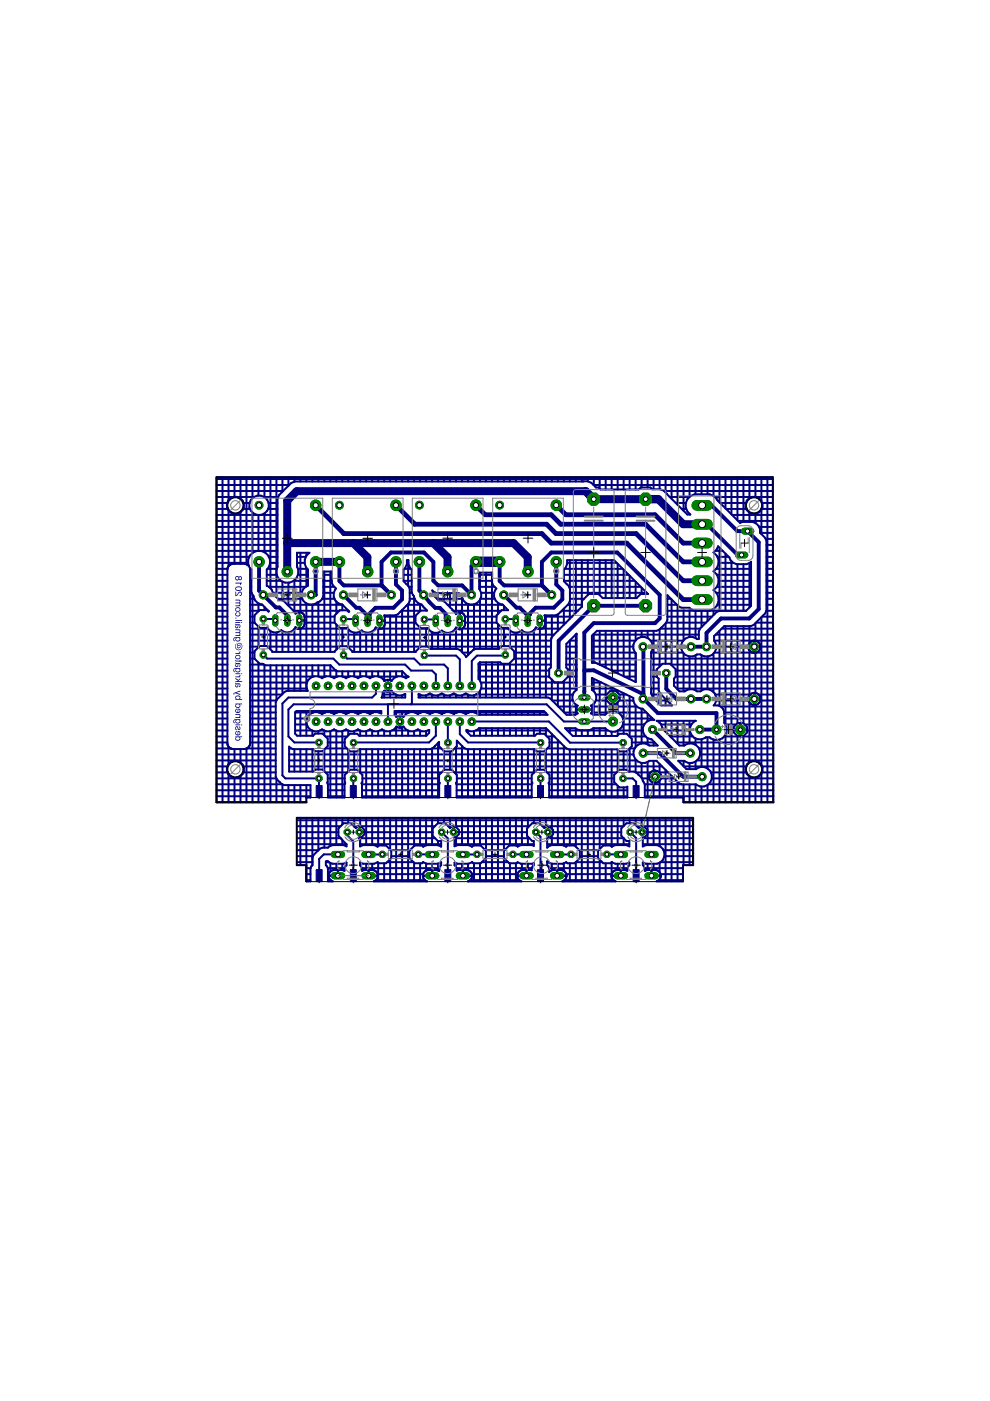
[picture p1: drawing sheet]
<svg xmlns="http://www.w3.org/2000/svg" width="210mm" height="297mm" viewBox="0 0 210 297" stroke-linecap="round" stroke-linejoin="round" font-family="sans-serif">
<path d="M50.1 156.4a.36 .36 0 0 1 .5-.1 .36 .36 0 0 1 .1 .5 .36 .36 0 0 1-.5 .1 .36 .36 0 0 1-.1-.5zM49.9 156.1v.2h.2a.48 .48 0 0 0 0 .6 .48 .48 0 0 0 .6 0 .48 .48 0 0 0 .1-.6h.5v-.2zM50 155.1a.51 .51 0 0 0 .1 .8 .51 .51 0 0 0 .7-.2 .51 .51 0 0 0-.3-.7h-.1v.7a.3 .3 0 0 1-.4-.2 .3 .3 0 0 1 .2-.3v-.2zM50.5 155.2a.29 .29 0 0 1 .3 .3 .29 .29 0 0 1-.3 .2zM50 154.1l-.1 .5 .3 .2v-.1a.25 .25 0 0 1-.2-.3 .25 .25 0 0 1 .2-.2h.1a.36 .36 0 0 0 .2 .5 .36 .36 0 0 0 .5-.3l-.2-.3-.1-.1 .1 .5-.2 .1a.44 .44 0 0 0-.6-.5zM49.9 153.6v.2h1v-.2zM51.1 153.6v.2h.2v-.2zM49.6 152.6l-.1 .5 .3 .3-.2-.6 .5-.1a.47 .47 0 0 0 0 .6 .47 .47 0 0 0 .7 0 .47 .47 0 0 0 0-.6l.1-.2h-1.1zM50.1 152.8a.34 .34 0 0 1 .5-.1 .34 .34 0 0 1 0 .5h-.5zM49.9 151.4v.2h.7a.26 .26 0 0 1 .2 .3 .26 .26 0 0 1-.3 .2h-.6v.1h1v-.1h-.1a.37 .37 0 0 0 .2-.5 .37 .37 0 0 0-.4-.2zM50 150.4a.51 .51 0 0 0 .1 .8 .51 .51 0 0 0 .7-.3 .51 .51 0 0 0-.3-.7h-.1v.8a.3 .3 0 0 1-.4-.2 .3 .3 0 0 1 .2-.4v-.2zM50.5 150.4a.29 .29 0 0 1 .3 .3 .29 .29 0 0 1-.3 .3zM50.1 149.4a.36 .36 0 0 1 .5-.1 .36 .36 0 0 1 .1 .5 .36 .36 0 0 1-.5 .1 .36 .36 0 0 1-.1-.5zM49.9 149.2v.1h.2a.48 .48 0 0 0 0 .7 .48 .48 0 0 0 .6 0 .48 .48 0 0 0 .1-.7h.5v-.1zM50 147.6l-.1 .3 .1 .3-.1 .2h1.4v-.2h-.5a.5 .5 0 0 0 0-.7 .5 .5 0 0 0-.8 .1zM50.1 147.7a.36 .36 0 0 1 .5-.1 .36 .36 0 0 1 .1 .5 .36 .36 0 0 1-.5 .1 .36 .36 0 0 1-.1-.5zM49.6 146.9l-.1 .4 .4-.3 1 .4v-.2l-.8-.3 .8-.3v-.2zM50.2 145.1h.2v.1a.22 .22 0 0 1-.1 .3 .22 .22 0 0 1-.3 0zM49.9 144.8l.1 .2a.35 .35 0 0 0-.1 .6 .35 .35 0 0 0 .6-.2l.1-.3a.24 .24 0 0 1 .2 .2 .24 .24 0 0 1-.2 .2v.2a.42 .42 0 0 0 .4-.4 .42 .42 0 0 0-.3-.4zM49.9 143.7v.3l.5 .3-.5 .1v.2h1.4v-.2h-.8l.4-.4v-.2l-.3 .4zM49.9 143.4v.2h1v-.2h-.1l.2-.3h-.2l-.2 .3zM49.9 142.8v.1h1v-.1zM51.1 142.8v.1h.2v-.1zM49.6 141.8l-.1 .5 .3 .2-.2-.5 .5-.2a.47 .47 0 0 0 0 .6 .47 .47 0 0 0 .7 0 .47 .47 0 0 0 0-.6l.1-.1h-1.1zM50.1 142a.34 .34 0 0 1 .5-.2 .34 .34 0 0 1 0 .5h-.5zM50.2 140.8l.2-.1v.2a.22 .22 0 0 1-.1 .3 .22 .22 0 0 1-.3-.1zM49.9 140.5l.1 .2a.35 .35 0 0 0-.1 .6 .35 .35 0 0 0 .6-.2l.1-.3a.24 .24 0 0 1 .2 .2 .24 .24 0 0 1-.2 .2v.2a.42 .42 0 0 0 .4-.4 .42 .42 0 0 0-.3-.4zM49.9 139.9l.1 .3h.8v.2l.4-.2v-.1h-.3v-.2h-.1v.2h-.7zM50 139.3a.4 .4 0 0 1 .8 0 .4 .4 0 0 1-.8 0zM49.9 139.3a.55 .55 0 0 0 1.1 0 .55 .55 0 0 0-1.1 0zM49.9 138.4v.2h1v-.1h-.1l.2-.4h-.2l-.2 .3zM50.4 137.1a.28 .28 0 0 1 .5 0 .28 .28 0 0 1-.5 0zM50.1 136.4a.82 .82 0 0 0 0 1.3 .82 .82 0 0 0 1.2-.2 .82 .82 0 0 0-.4-1.2 .43 .43 0 0 0-.5 .1 .43 .43 0 0 0-.1 .5h.1a.29 .29 0 0 0-.2 .3 .29 .29 0 0 0 .3 .3l.5-.3v-.2l-.2-.2 .2-.2-.6 .2a.5 .5 0 0 1 .7-.3 .5 .5 0 0 1 .1 .7 .69 .69 0 0 1-1 .4 .69 .69 0 0 1 0-1.1zM49.6 135.3l-.1 .4 .3 .3-.2-.6 .5-.1a.47 .47 0 0 0 0 .6 .47 .47 0 0 0 .7 0 .47 .47 0 0 0 0-.6l.1-.2h-1.1zM50.1 135.4a.34 .34 0 0 1 .5-.1 .34 .34 0 0 1 0 .5h-.5zM49.9 133.4v.2h.8l.1 .2-.1 .2h-.8v.2h.8l.1 .2-.2 .2-.7 .1v.1h1v-.1h-.1a.34 .34 0 0 0 0-.6 .35 .35 0 0 0 .2-.4 .35 .35 0 0 0-.4-.3zM50.2 132.6l.2-.1v.2a.22 .22 0 0 1-.1 .3 .22 .22 0 0 1-.3-.1zM49.9 132.2l.1 .3a.35 .35 0 0 0-.1 .6 .35 .35 0 0 0 .6-.2l.1-.4a.24 .24 0 0 1 .2 .3 .24 .24 0 0 1-.2 .2v.2a.42 .42 0 0 0 .4-.4 .42 .42 0 0 0-.3-.4zM49.9 131.9v.2h1v-.2zM51.1 131.9v.2h.2v-.2zM49.9 131.5v.1h1.4v-.1zM49.9 130.9v.2h.2v-.2zM50 130a.51 .51 0 0 0 .1 .6 .51 .51 0 0 0 .7-.1 .51 .51 0 0 0 0-.6l-.2-.1 .1 .2a.32 .32 0 0 1 0 .4 .32 .32 0 0 1-.5 0 .32 .32 0 0 1 0-.4l.1-.2zM50 129.3a.4 .4 0 0 1 .8 0 .4 .4 0 0 1-.8 0zM49.9 129.3a.55 .55 0 0 0 1.1 0 .55 .55 0 0 0-1.1 0zM49.9 127.1v.2h.8l.1 .2-.1 .2h-.8v.2h.8l.1 .2-.2 .2-.7 .1v.1h1v-.1h-.1a.34 .34 0 0 0 0-.6 .35 .35 0 0 0 .2-.4 .35 .35 0 0 0-.4-.3zM49.9 125.4v1l.4-.2a.49 .49 0 0 1 .3-.5 .49 .49 0 0 1 .5 .1v.2l-.3 .2v.2a.48 .48 0 0 0 .5-.5 .48 .48 0 0 0-.5-.5 .48 .48 0 0 0-.4 .5l-.3 .3v-.8zM50 124.5a.56 .56 0 0 0 .1 .7 .56 .56 0 0 0 .7 .1 .49 .49 0 0 0 .5-.6 .49 .49 0 0 0-.7-.4zM50.2 124.6a.59 .59 0 0 1 .9 .3 .6 .6 0 0 1-.6 .2 .6 .6 0 0 1-.4-.4zM49.9 123.5v.2h1v.4l.4-.4v-.2zM50.7 122.6a.25 .25 0 0 1 .5 0 .25 .25 0 0 1-.5 0zM50 122.6a.3 .3 0 0 1 .6 0 .3 .3 0 0 1-.6 0zM50 122.2a.45 .45 0 0 0 0 .7 .45 .45 0 0 0 .7-.1 .37 .37 0 0 0 .5 .1 .37 .37 0 0 0 0-.6 .37 .37 0 0 0-.5 0l-.4-.2z" fill-rule="evenodd" fill="#000080"/>
<g fill="#000080" stroke="#000080" stroke-width=".21">
<path d="M74.3 166.6h1.2v2.5h-1.2z"/>
<path d="M94.3 166.6h1.3v2.5h-1.3z"/>
<path d="M114 166.6h1.2v2.5h-1.2z"/>
<path d="M134.2 166.6h1.3v2.5h-1.3z"/>
<path d="M67 166.6h1.3v2.5h-1.3z"/>
<path d="M67 184.4h1.3v2.5h-1.3z"/>
<path d="M134.2 184.4h1.3v2.5h-1.3z"/>
<path d="M114 184.4h1.2v2.5h-1.2z"/>
<path d="M94.3 184.4h1.3v2.5h-1.3z"/>
<path d="M74.3 184.4h1.2v2.5h-1.2z"/>
</g>
<path d="M60.9 115.1h48l3 3v2.5M66.9 119.1h5.1M74.9 115.1l3 3v2.5M91.9 115.1l3 3v2.5M124.2 104.1h-61.3l-2 2.1v14.4M125.9 105.8h11.4M139.6 105.8l5.3 5.3h4" fill="none" stroke="#000080" stroke-width="1.7"/>
<path d="M124.2 104.1l1.7 1.7M137.3 105.8h2.3M60.9 120.6v.5M77.9 120.6v.5M94.9 120.6v.5M111.9 120.6v.5" fill="none" stroke="#000080" stroke-width="1.8"/>
<path d="M100.9 107.1l.8 .9M125 105l-.4 .4 1.3 .4M136.9 105.8l.4-.4v.4M60.9 120.6h.3l-.3 .6M77.9 120.6h-.3l.4 .6M94.9 120.6h.5l-.5 .6M111.9 120.6l.1 .6M143.7 148.2v.3l2.8-.3" fill="none" stroke="#000080" stroke-width=".25"/>
<g fill="none" stroke="#000080" stroke-width=".83">
<path d="M54.9 119.1v6.1l3.6 3.6h.7l2 1.9v1.3M66.9 119.1v7h-.9M83.9 119.1v4.8l1.3 1.3v1.9l-1.8 1.8h-3.8l-1.2 1.2v1l-.5 .5v-1.1l-1.7-1.6h-.7l-2.7-2.8M88.9 119.1v6.1l3.4 3.7h1l1.2 1.2v1.1l.4 .4M100.9 119.1l-.9 .9v6.1l-2-2h-5.1l-1-1v-4l-2-2h-7l-2 2v5l2.1 2-2-2h-8.1l-.9-.9v-4.1M105.9 119.1v4.1l1 .9h8.1l2 2-2.1-2v-5l2-2h14l9 9v5l-1 1h-13l-2 2v13.8M117.9 119.1v4.8l1.3 1.3v1.9l-1.8 1.7h-3.8l-1.7 1.9M148.9 111.1h1l6.5 6.6h.8M148.9 107.1h2l5.4 5.5h2.2l2.4 2.4v14.1l-2 2h-6l-3.1 3.1v2.9h-3.3M106.8 126.1l2.7 2.7h.7l1.7 1.7v1.1M136.3 137.1l.1 11M136.9 128.4h-11l-7.5 7.4v6.9"/>
<path d="M123.9 142.2l2-.1 10.5 5.1M136.4 159.7h3.5l5 5h4M136.4 148.1l-.1 .1M136.4 148.1l3.1 3.1h12.4v3.5M138.4 154.7l5 5h3M141.3 142.7v3.3l2.1 2.2h6.4M148.4 154.7h3.5"/>
</g>
<path d="M66.9 107.1l6 6M72.9 113.1h42l2 2h16l12 12h4M72.9 113.1h.1M83.9 107.1l4 4h28l2 2h17l10 10h4M100.9 107.1l2 2h14l2 2h18l8 8h4M117.9 107.1l2.1 2h18.9l6 6h4" fill="none" stroke="#000080" stroke-width="1"/>
<path d="M100.9 119.1h5" fill="none" stroke="#000080" stroke-width="2.2"/>
<g fill="none" stroke="#000080" stroke-width=".42">
<path d="M45.9 109.2h12.9M45.9 119.3h6.7M45.9 118.1h7M45.9 116.8h12.9M45.9 115.5h12.9M45.9 114.3h12.9M45.9 113h12.9M45.9 111.7h12.9M45.9 110.4h12.9M45.9 107.9h2.4M45.9 106.6h2.3M45.9 105.4h3.6"/>
<path d="M45.9 104.1h14.1M45.9 102.8h15.4M45.9 101.6h118M47.2 101.2v68.9M48.5 101.2v4.8M48.5 108.2v11.9M49.7 101.2v4.1M49.7 108.9v10.6M50.4 105.4h3.4M51 101.2v4.5M51 108.6v10.9M51.5 107.9h1.5"/>
<path d="M51.6 106.6h1.3M52.3 101.2v18.4M53.5 101.2v4.4M53.5 108.6v8.7M54.8 101.2v3.9M54.8 109.2v7.6M56 105.4h3M56.1 101.2v4.2M56.1 108.9v8.2M56.1 105.4a2.09 2.09 0 0 1 0 3.5M56.1 105.4a2.09 2.09 0 0 0-3.1 .9 2.09 2.09 0 0 0 1.5 2.9M56.1 108.9l-.8 .3"/>
<path d="M56.8 107.9h2M56.9 106.6h1.9M57 118.1h1.8M57.2 119.3h1.6M57.3 101.2v23.5M58.6 101.2v25.4M59.9 101.2v3.1M61.2 101.2v1.8M62.4 101.2v.9M63 119.3h1.6M63 118.1h1.9M63.7 101.2v.9"/>
<path d="M63.7 117.2v12.6M65 117.8l.6-.6h-2.6v2.9a2.36 2.36 0 0 1-1.3 3.3 2.36 2.36 0 0 1-3.1-1.7M65 117.8l-.4 .9v.9l.4 .8M65 101.2v.9M65 117.2v.6M66.2 101.2v.9M67.5 101.2v.9M68.8 101.2v.9M70 101.2v.9M71.3 101.2v.9M72.6 101.2v.9M73.8 101.2v.9"/>
<path d="M75.1 101.2v.9M76.4 101.2v.9M77.6 101.2v.9M78.9 101.2v.9M80.2 101.2v.9M81.4 101.2v.9M82.7 101.2v.9M84 101.2v.9M85.3 101.2v.9M86.3 119.3h.3M86.5 101.2v.9M86.5 118.8v5.4"/>
<path d="M87.8 101.2v.9M89.1 101.2v.9M90.3 101.2v.9M91.6 101.2v.9M92.9 101.2v.9M94.1 101.2v.9M95.4 101.2v.9M96.7 101.2v.9M98 101.2v.9M99.2 101.2v.9M100.5 101.2v.9M101.8 101.2v.9"/>
<path d="M103 101.2v.9M104.3 101.2v.9M105.6 101.2v.9M106.8 101.2v.9M108.1 101.2v.9M109.4 101.2v.9M110.7 101.2v.9M111.9 101.2v.9M113.2 101.2v.9M114.5 101.2v.9M115.7 101.2v.9M117 101.2v.9"/>
<path d="M118.3 101.2v.9M119.5 101.2v.9M120.2 119.3h10.6M120.8 101.2v.9M120.8 118.8v6M122.1 101.2v.9M122.1 118.8v11.1M123.4 101.2v.9M123.4 118.8v9.9M124.6 102l.8 .4 1 1h.5l.4 .4h8.1l.4-.4h2.1l.4 .3h1.7l.8 .4 4.9 5h.7a2.39 2.39 0 0 1-1-2.5 2.39 2.39 0 0 1 1.9-1.8h3.2l.8 .4 5.6 5.7 .5-.2h2.2a1.98 1.98 0 0 1 1.5 2.2l1.1 1.1 .3 .6v14.9l-.3 .5-2.4 2.5-.6 .3h-5.7l-2.1 2.1v.9a2.06 2.06 0 0 1-.1 2.8 2.06 2.06 0 0 1-2.8 .1h-.7a2.08 2.08 0 0 1-2.8-.2 2.08 2.08 0 0 1 0-2.8 2.08 2.08 0 0 1 2.8-.2h.4v-1.6l.2-.6M124.6 102l-62.1 .1-.8 .3-2 2-.5 .6-.4 .7v14.4l-.2 .7M124.6 101.2v.8"/>
<path d="M124.6 118.8v7.4M125.9 102.8h38M125.9 101.2v1.7M125.9 118.8v7.1M127.1 101.2v2.4M127.1 118.8v7.4M128.4 101.2v2.6M128.4 118.8v8M129.7 101.2v2.6M129.7 118.8v8M131 101.2v2.6M131 119.5v7.3"/>
<path d="M132.2 101.2v2.6M133.5 101.2v2.6M134.8 101.2v2.6M136 101.2v2.2M137.3 101.2v2.2M138.6 101.2v2.5M139.8 101.2v2.5M140.8 104.1h23.1M141.1 101.2v3.2M142.4 101.2v4.5M143.3 106.6h2.1M143.7 101.2v5.8"/>
<path d="M144.5 107.9h1M144.9 101.2v7.1M146.2 101.2v4.2h-4.2M146.2 108.9v.2M147.5 101.2v3.6M148.7 101.2v3.6M150 101.2v3.6M151.3 101.2v3.9M151.5 105.4h7.9M151.7 116.8h1.5M152.1 118.1h2.4M152.3 119.3h3.2"/>
<path d="M152.5 116.1v13.4l-.5 .3-3.6 3.5M152.5 101.2v5.3M152.7 106.6h5.4M153.8 101.2v6.6M153.8 117.4v12.1M153.9 107.9h4.3M155.1 101.2v7.9M155.1 119v10.5M155.2 109.2h8.7M156.4 101.2v9.1M156.4 119.6v9.9M156.5 110.4h7.4"/>
<path d="M157.6 101.2v9.5M157.6 119.6v9.9M158.9 101.2v4.4M158.9 108.7v2M158.9 119.4v9.4M159 119.3h.2M160.2 101.2v4.1M160.2 108.9v2M160.3 105.4h3.6M160.9 111.7h3M161.2 113h2.7M161.4 101.2v5"/>
<path d="M161.4 108.1v5.1M161.5 107.9h2.4M161.6 106.6h2.3M162.3 114.3h1.6M162.5 119.3h1.4M162.5 118.1h1.4M162.5 116.8h1.4M162.5 115.5h1.4M162.7 101.2v68.9M45.9 129.5h2.3M45.9 137.1h2.3M45.9 135.8h2.3"/>
<path d="M45.9 133.3h2.3M45.9 139.6h2.3M45.9 138.4h2.3M45.9 134.6h2.3M45.9 132h2.3M45.9 130.7h2.3M45.9 128.2h2.3M45.9 127h2.3M45.9 125.7h2.3M45.9 124.4h2.3M45.9 123.1h2.3M45.9 121.9h2.3"/>
<path d="M45.9 120.6h2.3M53 129.5h1.9M53 137.1h1.9M53 135.8h63.8M53 133.3h3.8M53 139.6h1M53 138.4h1M53 134.6h64.5M53 132h1M53 130.7h1M53 128.2h2.6M53 127h.9"/>
<path d="M53 125.7h.4M53 124.4h.3M53 123.1h.3M53 121.9h.3M53 120.6h.1M53.5 126.1v44M54 139.6l1.1 1.1h.6l.6 .4h13.8l1 1 .5 .2h13.7l1.3 1.2-.5 .3a2.01 2.01 0 0 0-3.1 .6l-.3-.2M54 132v-1.5l1.1-1.2h1.5l.4 .3-1.4-1.4a1.98 1.98 0 0 1-1.8-1.8l-.5-.8v-4.8l-.3-.4v37.3l-.4 .8-.7 .3h-2.5l-.9-.5M54 132l1.1 1.1h1.6a1.85 1.85 0 0 0 2.9 .5 1.83 1.83 0 0 0 3-.6l.6 .3M54.8 127.9v1.7M54.8 132.8v4.4M55.8 138.9l.8 .7h14.1l1.2 1.3h14l1.3 1.3h4.4l.8 .8v2.4"/>
<path d="M55.8 131.2h2.3l.3 .4M56.1 128.7v.6M56.1 133.1v3.9M56.6 123.1h3M56.6 121.9h2.1M56.7 120.6h2M56.7 129.5h.2M56.7 137.1h15.2M57 124.4h7.8M57.3 133.8v3.9M57.9 125.7h6M58.6 134.1v4.1"/>
<path d="M58.9 127h5.2M59.9 123.3v4M59.9 133.8v4.4M61 128.2h11.6M61.2 123.5v4.9M61.2 134.1v4.1M62.2 129.5h9.7M62.3 123.1h3M62.4 123v6.7M62.4 133.4v4.8M62.5 133.3h.7M63.2 121.9h2.1"/>
<path d="M63.2 120.6h1.9M63.2 133.3h.5M63.5 129.8v3.5M63.5 131.6h1.1M63.5 132h.1M63.5 130.7h.1M63.7 131.6h.1M63.7 133.3v4.9M63.7 129.8h-.5l-.5 .3-.2-.3-2.3-2.4-1-.2-1.3-1.3a1.92 1.92 0 0 0-1.3-1.7v-3.4a2.33 2.33 0 0 0-1.3-4 2.33 2.33 0 0 0-2.5 3.3l-.4-.4-.5-.2h-2.6a1.21 1.21 0 0 0-1.1 1.1v37.1l.3 .6M63.7 129.8a1.14 1.14 0 0 1 .9 1l-.1 1.8-.3 .5-.5 .2M63.7 133.3h10.1M64.6 130.7h6.4"/>
<path d="M64.6 132h6.4M65 120.4l.3 .4v3.4a2.07 2.07 0 0 0-1.1 3 2.07 2.07 0 0 0 3.1 .5l.5-.2 .5-.5 .2-.6v-5.2h1.8v2.3l.3 .6 .6 .7a2.05 2.05 0 0 0-.3 2.1 2.05 2.05 0 0 0 1.7 1.3M65 120.4v3.9M65 127.9v10.3M66.2 128.2v10M67.5 127.6v10.6M68.3 127h2.6M68.5 125.7h2.3M68.5 124.4h2.4M68.5 123.1h1.8M68.5 121.9h1.8M68.8 121.2v17"/>
<path d="M70 121.2v17M71 132l1.1 1.1h1.6l.1 .2M71.3 127.5v2.6M71.3 132.4v5.4M72.6 128.2l1.4 1.4-.1 .1-.3-.3h-1.5l-1.1 1.1v1.5M72.6 128.2v1.2M72.6 133.1v3.9M72.8 131.3h2.3l.3 .3M72.8 138.9l.8 .7h14.2l1.3 1.3h5l.9 .8v3.7M73.7 129.5h.2M73.7 137.1h32.6M73.8 133.3a1.9 1.9 0 0 0 2.9 .3 1.85 1.85 0 0 0 2.8-.3"/>
<path d="M73.8 129.5v.1M73.8 133.4v3.8M75.1 134.1v4.1M76.4 133.9v4.3M77.6 134.1v4.1M78.9 133.9v4.3M79.5 133.3h.6M80 133.3l-.3-.3-.2 .3M80 133.3h.9M80.2 133.3v4.9M80.5 133.3h.1M80.5 132h.1"/>
<path d="M80.9 133.3h9.9M81.4 131.6h.1M81.4 132.8v5.4M81.6 131.6h-1.1v1.8M81.6 132h6.5M81.6 130.7h6.5M82.7 130.5v7.7M84 130.4v7.8M85.1 129.5h4.1M85.3 129.3v8.9M85.6 123.1h1.7M85.6 121.9h1.7"/>
<path d="M85.7 120.6h1.4M86.1 128.4l.5-.4 .3-.6v-2.5l-.3-.6-1-1.1v-2.4l.3-.4 .4-.8v-.8h.3v.8l.4 .8 .3 .4v4.8l.5 .8a2.03 2.03 0 0 0 1.6 1.8l1.2 1.3h-1.4l-1.1 1.1v1.5l1.1 1.1h1.5a1.84 1.84 0 0 0 3 .5 1.85 1.85 0 0 0 3-.6 1.1 1.1 0 0 0 1.2 .3 1.1 1.1 0 0 0 .7-1v-1.5a1.11 1.11 0 0 0-.7-1 1.11 1.11 0 0 0-1.2 .3l-.2-.3-1.1-1.2M86.1 128.4l-1.7 1.8-.6 .3h-2.3l.1 2-.3 .5-.4 .3M86.1 128.4h.1M86.4 128.2h3M86.5 128.1v10.1M86.7 124.4h.6M86.9 127h1M86.9 125.7h.4M87.8 126.7v11.5M88.1 138.2h-13.4l-1.1-1.2h-1.5l-1.1 1.2h-13.3l-1.1-1.2h-1.5l-1.1 1.1v1.5M88.1 138.2h.1"/>
<path d="M89.1 128.1v1.5M89.1 133.1v4.1M89.2 137.1l-1.1 1.1M90 138.9l6.7 .1 .8 .8v5.6M90 131.3h2.1l.3 .3M90.3 129.2v.3M90.3 133.2v3.9M90.8 137.1l.5 .5h5.7l.5 .2 1.2 1.2 .1 .3 1.5-1.5 .6-.2h4.9l.6-.6h1.5l1.1 1.1v1.5M91.6 134v3.6M91.9 125.7h.5M92.6 127h5.5M92.9 125.8v1.4"/>
<path d="M92.9 134.1v3.5M94.1 125.8v1.7M94.1 134v3.6M94.9 128.2h11.7M95.4 128.7l-1.2-1.2-.6-.2h-.6l-1.1-1.2-.2-.9 .3 .3 .6 .3h4.7l.6 .6a2.08 2.08 0 0 0 2.9 1.7 2.08 2.08 0 0 0 .8-3.3v-3.4h2.7v16.2M95.4 125.8v3M95.4 134.1v3.5M96.1 129.5h10.2M96.6 133.3h.4M96.7 125.8v4.4M96.7 133.1v4.5M97.5 131.6h1.1"/>
<path d="M97.5 129.9v3.5M97.5 133.3h.1M97.5 132h.1M97.5 130.7h.1M98 126.7v3.3M98 131.6v.1M98.1 138.4h1.7M98.6 130.7h6.7M98.6 132h6.7M99.2 128.1v10.8M100.5 128.1v9.6M101.6 124.4h3.3"/>
<path d="M101.6 123.1h2.7M101.6 121.9h2.7M101.8 121.4v3.7M101.8 127.2v10.4M101.9 127h3M102 125.7h2.8M103 121.4v16.2M104.3 123.5l.3 .6 .6 .7a2.05 2.05 0 0 0-.3 2.1 2.05 2.05 0 0 0 1.7 1.3l1.1 1.2h-1.3l-1.1 1.1v1.5M105.3 132l1.1 1.1h1.3l.1 .2M105.6 127.8v2.4M105.6 132.3v5.3M106.8 128.5v.9"/>
<path d="M106.8 133.1v3.9M107.1 131.3h1.9l.4 .3M107.1 138.9l-.1 .1h-5.9l-1.1 1.1v5.3M107.8 133.3a1.86 1.86 0 0 0 2.8 .3 1.81 1.81 0 0 0 2.9-.3M107.8 133.3h-9.8v5M108.1 137.1h8.7M108.1 133.7v3.5M109 139.6l-1.1 1.1h-1.5l-.3-.3h-4.4l-.2 .3v3.3a2.03 2.03 0 0 1 .1 2.8 2.03 2.03 0 0 1-2.8 .2 1.9 1.9 0 0 1-2.6 0 1.9 1.9 0 0 1-2.5 0 1.9 1.9 0 0 1-2.6 0 1.94 1.94 0 0 1-2.3 .2v.7h27.4l.5 .2 3.4 3.5h1.9l.5-.3a1.12 1.12 0 0 1 0-1.7 1.87 1.87 0 0 1-1.2-1.6 1.87 1.87 0 0 1 1-1.7v-12l-2.2 2.2v5l.3 .4v1.6l-1.2 1.2M109 139.6h7.8M109 138.4h7.8M109.4 134.1v13.8M110.7 133.7v14.2"/>
<path d="M111.9 134.1v13.8M113.2 133.6v14.3M113.5 133.3l.1-.3a1.11 1.11 0 0 0 1.2 .3 1.11 1.11 0 0 0 .7-1v-1.8h2.3l.6-.3 2.2-2.2 .2-.6v-2.5l-.2-.6-1-1.1v-2.4l.3-.4 .3-.8v-.8h10l7.2 7.1h-1.6l-.8 .9h-7.2l-.9-.9h-2.1l-1.4 1.5v1.2l-6.3 6.3M113.5 133.3h.5M114.4 133.3h.1M114.4 132h.1M114.5 131.6h.1M114.5 133.4v14.5M114.8 133.3h3.9M115.5 131.6h-1.1v1.8M115.5 132h4.5M115.5 130.7h5.8"/>
<path d="M115.7 130.5v17.4M116.8 135.5l.1 .1M116.8 135.5v6l-.4 .4v1.6l1.2 1.2M117 130.5v4.6M117.1 134.9v.1M117.1 134.9l-.3 .6M118.3 130.3v3.4M119.1 129.5h3.4M119.5 129.1v3.4M119.6 123.1h15M119.6 121.9h13.7M119.7 120.6h12.3"/>
<path d="M120.1 139.6h2.2M120.1 138.4h2.2M120.1 137.1h2.2M120.4 128.2h3M120.6 124.4h15.2M120.8 127.5v3.7M120.8 127h3M120.8 125.7h16.3M122 134.6h.3M122.1 134.5v11.9M122.3 135.8h-1.5v15.8M125.5 137.1h8.8"/>
<path d="M125.5 135.8h9.2M125.5 139.6h9.3M125.5 138.4h9.2M125.7 134.6h22.5M125.9 134.4v6.1M127.1 133.8v7.1M128.4 133.8v7.7M129.7 133.8v8.4M131 133.8v9M132.2 120.8v6M132.2 133.8v9.6M133.5 122.1v4.7"/>
<path d="M133.5 133.8v10.2M134.8 123.3v3.5M134.8 133.8v2M136 124.6v1.3M136 133.8v1.3M137.3 125.9h.1M137.3 133.8v1.5M138 135.8h6.9M138 138.3a2.08 2.08 0 0 0-.3-2.8 2.08 2.08 0 0 0-2.8 .2 2.08 2.08 0 0 0-.1 2.8M138 138.3v8.7l.4 .8M138 139.6h25.9M138 138.4h6.8"/>
<path d="M138.4 137.1h6M138.6 133.8v14.2M139.8 133.4v7.9M140 133.3h8.4M141.1 132.2v8.5M141.2 132l-1.4 1.5-.6 .3h-12.6l-1.1 1v5.7h.8l8.5 4.1v-6.1M141.3 132h8.4M141.5 130.7h9.4M141.5 128.2h2M141.5 127h.7M142.4 127.1v13.9M143.7 128.4v17.8"/>
<path d="M144.9 128.9v6.9M144.9 138.5v8.1M146.2 128.9v6.2M146.2 139.2v6.9M147.3 129.5l-1.1-.6h-1.7l-.6-.3-2.4-2.4v5.2l-.3 .6M147.5 129.5v5.8M147.5 138.9v7.5M148.7 129.5v3.4M148.7 138.9v7.5M150 129.5v2.2M150 139.2v6.9M150.5 129.5a2.39 2.39 0 0 0 1.8-1.9 2.39 2.39 0 0 0-1-2.5 2.39 2.39 0 0 0 0-4 2.39 2.39 0 0 0 0-4l.7-.6 .3-.7 2.4 2.4 .2 .6 .5 .5 .7 .3h2.2l.9-.5v9.4l-1 1h-16.7"/>
<path d="M151.3 129.1v1.3M151.3 138.5v8.3M151.4 135.8h12.5M151.4 138.4h8.2M151.7 134.6h12.2M151.8 120.6h7.4M151.8 137.1h12.1M151.8 125.7h7.4M152 124.4h7.2M152 121.9h7.2M152.1 128.2h7.1M152.3 127h6.9"/>
<path d="M152.3 123.1h6.9M152.5 133.8v15.9M153 133.3h10.9M153.8 132.8v20.8h2.3M155.1 132.8v37.3M156.4 132.8v20.6M157.6 132.8v20.5M158.6 137.1a1.29 1.29 0 0 1 1.3-1.3v2.6M158.9 132.8v3.6M158.9 137.1v.1M158.9 137.9v9.5M159.9 138.4a1.31 1.31 0 0 1-1.3-1.2h2.6a1.31 1.31 0 0 1-1.2 1.2"/>
<path d="M159.9 138.4h.1M160 138.4h.1M160.2 132.1v3.7M160.2 137.1v.1M160.2 138.4v8.5M160.3 132h3.6M160.3 138.4h3.6M161.2 137.1a1.29 1.29 0 0 0-1.2-1.3v2.6M161.4 130.9v31.3M161.5 130.7h2.4M162.5 129.5h1.4M162.5 128.2h1.4"/>
<path d="M162.5 127h1.4M162.5 125.7h1.4M162.5 124.4h1.4M162.5 123.1h1.4M162.5 121.9h1.4M162.5 120.6h1.4M45.9 144.7h2.3M45.9 160h12.6M45.9 158.7h3M45.9 157.4h2.3M45.9 156.1h2.3M45.9 154.9h2.3"/>
<path d="M45.9 153.6h2.3M45.9 152.3h2.3M45.9 151.1h2.3M45.9 149.8h2.3M45.9 148.5h2.3M45.9 147.3h2.3M45.9 146h2.3M45.9 143.4h2.3M45.9 142.2h2.3M45.9 140.9h2.3M48.5 158.3v3.7M49.7 158.8v2.5"/>
<path d="M51 158.8v2.8M52.3 158.7v11.4M52.3 158.7h6.2M53 144.7h12.1M53 157.4h5.5M53 156.1h5.5M53 154.9h5.5M53 153.6h5.5M53 152.3h5.5M53 151.1h5.5M53 149.8h5.5M53 148.5h5.6"/>
<path d="M53 147.3h6.8M53 146h12.1M53 143.4h13.4M53 142.2h18.3v1.3M53 140.9h3M54.8 140.5v29.6M56.1 140.9v29.2M57.3 141.1v29M58.6 141.1v7.4M59.9 141.1v6.1M61.2 141.1v5.4M61.3 160h73"/>
<path d="M61.3 158.7h.5M62.4 141.1v5.4M62.4 158.8v4.8M62.6 154.9h3.6v1.1M62.6 153.6h2.5M62.6 152.3h2.5M62.6 151.1h3.8M63.7 141.1v5.4M63.7 150.7v5.3M63.7 158.8v4.8M65 141.1v5.4M65 150.7v5.3"/>
<path d="M65 158.8v4.8M65 153.4a2.05 2.05 0 0 0 3.3 1.2 1.97 1.97 0 0 0 2.5 0 1.97 1.97 0 0 0 2.6 0 1.97 1.97 0 0 0 2.5 0 1.97 1.97 0 0 0 2.5 0 1.97 1.97 0 0 0 2.6 0 2.01 2.01 0 0 0 3-.6 1.25 1.25 0 0 0 1.6 0 2.01 2.01 0 0 0 3 .6 1.99 1.99 0 0 0 2.4 .1v.7l-.6 .6h-14.2l-.5-.4h-1.5l-1.1 1.1v1.5l1.1 1.1h1.5l.5-.5h15.1l.5-.2 1.3-1.3v.9l1.1 1.1h1.6l1.1-1.1v-1.2l1.5 1.6 .6 .2h14.3l.5 .5h1.6l1.1-1.1v-1.5l-1.1-1.1h-1.6l-.4 .4h-13.6l-.9-.9v-.4a1.99 1.99 0 0 0 2.6-.3h14.3M65 152.6a2.03 2.03 0 0 1 3.3-1.2 1.9 1.9 0 0 1 2.5 0 1.9 1.9 0 0 1 2.6 0 1.9 1.9 0 0 1 2.5 0 1.9 1.9 0 0 1 2.5 0 1.94 1.94 0 0 1 2.4-.1v-.6h-18l-.2 .3v4.6l.4 .4h3.4l.4-.5h1.6l1.1 1.1v1.6l-1.1 1.1h-1.6l-.4-.5h-4.3l-.8-.5v5.3h5.1l.4-.4h1.6l1.1 1.1v1.5l-.1 .1 .1 .4v2.8h3.5v-2.8l.2-.3-.1-1.7 1.1-1.1h1.5l1.1 1.1v1.5l-.2 .3 .2 3h16.3v-2.8l.1-.3-.1-.2v-1.5l1.1-1.1h1.6l1.1 1.1v1.5l-.2 .2M65 145.8l.3 .7h-4.4l-.6 .2-1.6 1.7-.2 .5v15.8l.2 .5 .6 .6M66.2 141.1v2.4M66.2 150.7v.5M66.2 158.8v4.8M67.5 141.1v2.3M67.5 150.7v.3M67.5 155v.5M67.5 159.3v3.9M67.6 151.1h1.4"/>
<path d="M67.6 143.4h1.4M67.9 154.9h.8l.1 1M68.8 141.1v2.4M68.8 150.7v.5M68.8 158.9v4.6M69 158.7h4.5M69 156.1h4.6M69.5 157.4h3.6M70 141.1v2.3M70 150.7v.3M70 155v14.1M70.1 151.1h1.4"/>
<path d="M70.1 143.4h1.4M70.4 154.9h.9v14.2M71.3 150.7v.5M72.6 142.3v1.1M72.6 150.7v.3M72.6 155v14.1M72.7 151.1h1.4M72.7 143.4h1.4M72.9 154.9h.9M73.8 142.3v1.2M73.8 150.7v.5M73.8 154.9v1"/>
<path d="M73.8 159v4.5M75.1 142.3v1.1M75.1 150.7v.3M75.1 155v.6M75.1 159.3v3.9M75.2 151.1h1.4M75.2 143.4h1.4M75.5 154.9h.8M76.4 142.3v1.2M76.4 150.7v.5M76.4 154.9v1.1M76.4 158.8v5"/>
<path d="M77.6 142.3v1.1M77.6 150.7v.3M77.6 155v1M77.6 158.8v10.3M77.8 151.1h1.3M77.8 143.4h1.3M78 154.9h.9M78.9 142.3v1.2M78.9 150.7v.5M78.9 154.9v1.1M78.9 158.8v10.3M79.7 145.4v1.7l-.8 .8h-17.7l-1.3 1.3v15.2l.6 .6h7.1l.1 2.8"/>
<path d="M80.2 142.3v1.1M80.2 150.7v.3M80.2 155v1M80.2 158.8v10.3M80.3 151.1h.5M80.3 143.4h3.9M80.6 154.9h.8M80.9 147.9h.1M81.1 147.3h2.8M81.4 142.3v2M81.4 146.5v1.4M81.4 154.9v1.1"/>
<path d="M81.4 158.8v10.3M82.3 144.7h.1M82.3 144.1v2.6M82.3 149.3v3.7M82.3 145.4h.1M82.3 146h.1M82.7 142.3v1.9M82.7 146.6v1.3M82.7 155v1M82.7 158.8v10.3M82.7 144.2h-.7l-.5 .2a2.01 2.01 0 0 0-3.1-.6 1.97 1.97 0 0 0-2.5 0 1.97 1.97 0 0 0-2.5 0 1.97 1.97 0 0 0-2.6 0 1.97 1.97 0 0 0-2.5 0 2.05 2.05 0 0 0-3.3 1.2M82.7 146.6l.3-.2a2.04 2.04 0 0 0 2.9 .8v.7h-5"/>
<path d="M82.7 146.6l-.6 .1-.6-.3-.4 .5-.2 1M83.1 154.9h3.4v1.1M83.7 150.7h31.6l.8 .9h-14.7a1.9 1.9 0 0 0-2.6-.2 1.9 1.9 0 0 0-2.6 0 1.9 1.9 0 0 0-2.5 0 1.9 1.9 0 0 0-2.6 0 1.9 1.9 0 0 0-2.5 0 1.99 1.99 0 0 0-3 .6 1.25 1.25 0 0 0-1.6 0l-.3-.4zM83.7 151.1h3M84 142.3v1.2M84 147.3v.6M84 150.7v1.2M84 154.1v1.9M84 158.8v10.3M84.8 151.7v2.6M84.8 153h.1M84.8 153.6h.1"/>
<path d="M84.8 152.3h.1M85.3 142.3v1.1M85.3 147.4v.5M85.3 150.7v1.1M85.3 154.2v1.8M85.3 158.8v10.3M85.4 143.4l1.1 .1M85.6 147.3h.3M86.5 150.7v.5M86.5 158.8v10.3M87.3 145.4v3.8l-.1 .1M87.8 150.7v.3"/>
<path d="M87.8 155v1M87.8 158.8v10.3M87.9 151.1h1.4M88.2 154.9h.8l.1 1.1M88.8 147.3h.2M89.1 147.3v.6M89.1 150.7v.5M89.1 158.8v10.3M90.3 147.4v.5M90.3 150.7v.3M90.3 155v1M90.3 158.8v10.3"/>
<path d="M90.4 151.1h1.4M90.7 154.9h.3M90.7 147.3h.9M91.6 147.3v.6M91.6 150.7v.5M91.6 158.7v10.4M91.6 158.7h2M92.2 158.2h.1M92.4 153v3l-1.4 1.4-16 .1M92.9 147.4v.5M92.9 150.7v.3M92.9 157.5v11.6"/>
<path d="M93 157.4h.1M93 151.1h1.4M93.2 147.3h.9M94.1 147.3v.6M94.1 150.7v.5M94.1 159.3v3.9M95 153v4.2l-.2 .2M95.4 147.4v.5M95.4 150.7v.3M95.4 159.3v3.9M95.5 151.1h1.4M95.8 147.3h.8"/>
<path d="M96.4 158.7h2.2M96.7 147.3v.6M96.7 150.7v.5M96.7 158.4v5.7M96.9 157.4h.3M97.5 153v2.7l1.7 1.7 15.4 .1M98 147.4v.5M98 150.7v.3M98 158.2v10.9M98.1 151.1h1.3M98.3 147.3h.9M98.9 154.9h.3"/>
<path d="M99.2 147.3v.6M99.2 150.7v.5M99.2 154.9v.5M99.2 158.8v10.3M100 153h16.4l4.5 4.5h11.2M100.5 147.4v.5M100.5 150.7v.3M100.5 155v1M100.5 158.8v10.3M100.6 151.1h15M100.9 154.9h15.4M100.9 147.3h20.6"/>
<path d="M101.5 143.4h14.9M101.5 142.2h14.9M101.5 140.9h15.3M101.8 140.4v3.9M101.8 146.5v1.4M101.8 150.7v.9M101.8 154.4v1.6M101.8 158.8v10.3M101.9 144.7h20.4M102 146h20.3M103 140.4v7.5M103 150.7v.9"/>
<path d="M103 154.4v1.6M103 158.8v10.3M104.3 140.4v7.5M104.3 150.7v.9M104.3 154.4v1.6M104.3 158.8v10.3M105.6 140.4v7.5M105.6 150.7v.9M105.6 154.4v1.6M105.6 158.8v10.3M106.8 140.7v7.2M106.8 150.7v.9"/>
<path d="M106.8 154.4v1.6M106.8 158.8v10.3M108.1 140.5v7.4M108.1 150.7v.9M108.1 154.4v1.6M108.1 158.8v10.3M109.4 150.7v.9M109.4 154.4v1.6M109.4 158.8v10.3M110.7 150.7v.9M110.7 154.4v1.6M110.7 158.8v10.3"/>
<path d="M111.9 150.7v.9M111.9 154.4v1.6M111.9 158.8v10.3M113.2 150.7v.9M113.2 154.4v1.6M113.2 158.8v5M114.5 150.7v.9M114.5 154.4v1.2M114.5 159.3v3.9M115.7 151.2v.4M115.7 154.4v1.5M115.7 159v4.5"/>
<path d="M116 156.1h1.5M116 158.7h4.1M116.5 157.4h2.3M117 144.1v4.3M117 155.6v13.5M117.1 148.5h4.4M118.3 144.7v5M118.3 156.9v12.2M118.4 149.8h3.9M119.5 144.4v6.6M119.5 158.2v10.9M119.7 151.1h2.6"/>
<path d="M120.1 140.9h2.2M120.3 154.9h8.6M120.4 143.4h1.9M120.4 142.2h1.9M120.8 154.4v1M120.8 158.9v10.2M122.1 149.4v2.1M122.1 154.5v1.5M122.1 158.9v10.2M122.1 150.4h3.5M123.4 150.4v.1M123.4 154.8v1.2"/>
<path d="M123.4 158.9v10.2M123.9 150.4v.1M123.9 153h.1M124.6 150.4v.1M124.6 154.8v1.2M124.6 158.9v10.2M125.5 151.1h3.4M125.5 149.8h9.5M125.5 143.7v2.6a1.86 1.86 0 0 1 .9 1.7 1.86 1.86 0 0 1-1.1 1.6 1.12 1.12 0 0 1 0 1.7l.5 .2h2.5a2.2 2.2 0 0 1 3.2-.1 2.2 2.2 0 0 1 0 3.2 2.2 2.2 0 0 1-3.2-.2h-2.5l-.9 .4h-2l-.9-.4h-2.2l1.6 1.6h9.5l.4-.4h1.6l1.1 1.1v1.5l-1.1 1.1h-1.6l-.4-.4h-10.3l-.6-.2-4.2-4.3M125.5 143.7h.1M125.5 144.7h2M125.5 146h4.7"/>
<path d="M125.5 143.7l8.8 4.3a2.03 2.03 0 0 0 1.9 2.3l1.9 1.8M125.9 143.9v2.7M125.9 149.2v2.3M125.9 154.4v1.6M125.9 158.9v10.2M126.3 148.5h2.3M126.3 147.3h2.3M127.1 140.9h7.7M127.1 144.5v7M127.1 154.4v1.6M127.1 158.9v10.2M128.4 145.2v6.2"/>
<path d="M128.4 154.5v1.5M128.4 158.9v10.2M128.6 147.9h2.8M129.7 145.8v.7M129.7 147.9h.1M129.7 149.3v1.5M129.7 155.1v.9M129.7 158.9v10.2M129.8 142.2h5M130 146.5v2.8M130 153h-10.5l-3.6-3.7h-53.6l-1.1 1.1v5.7l1.2 1.3h5.2M130 148.5h.1"/>
<path d="M130 147.3h.1M131 146.4v.5M131 147.9h.1M131 148.9v2.1M131 154.9v1M131 159v4.5M131 154.9h5.3M131.1 151.1h6M131.3 148.5h3M131.3 147.3h1.5M132.1 153.6h4.5M132.1 152.3h6.2"/>
<path d="M132.2 147v8.6M132.2 159.3v3.9M132.4 143.4h2.4M133.4 156.1h3.5M133.5 147.6v8.6M134 157.4h4.8M134.6 158.7h-1.1v4.9M134.8 149.5v8.9M136 150.3v7.3M137.3 151.3v1.6M137.3 156.5v1.4M138 144.7h1.7"/>
<path d="M138 146h1.7M138 143.4h1.3M138 142.2h1.3M138 140.9h2.3M138.1 152.1h.1M138.1 152.1l.5 .5M138.2 147.3h2M138.4 147.8l1.8 1.8h2.3l-.5-.5M138.4 147.8h.1M138.6 152.6h.1a2.08 2.08 0 0 0-2.4 1.8 2.08 2.08 0 0 0 1.8 2.3l1.3 1.4h-1.7a2.08 2.08 0 0 0-2.9 .2 2.08 2.08 0 0 0 0 2.8 2.08 2.08 0 0 0 2.9 .2h1.5l4.8 4.8 .5 .2h3.1a1.95 1.95 0 0 0 2.4 .1M138.6 152.6h.1M138.6 157.2v.9"/>
<path d="M139.1 148.5h2.3M139.8 146.9v2.3M139.8 152.8v.5M140.1 153.6h6.5M140.8 154.9h5.5M141.1 148.2v1.4M141.1 152.8v2.4M142 149.1l-2.1-2.1-.2-.6v-2.5l-.4-.4v-1.6l1.2-1.2h1.6l1.2 1.2v1.6l-.4 .4v1.5l1.2 1.2h1.1a1.93 1.93 0 0 1 2.6 0h.7a2.06 2.06 0 0 1 2.8 .2 2.06 2.06 0 0 1 0 2.8 1.76 1.76 0 0 1 2.2 1.3v2.3a2.18 2.18 0 0 1 0 3.1 2.18 2.18 0 0 1-3 0h-.9a2.07 2.07 0 0 1-3-.5 2.07 2.07 0 0 1 .9-3h-8.3a1.86 1.86 0 0 1 1.2 1.7l3.6 3.6h1.1a2.07 2.07 0 0 1 2.8 .2 2.07 2.07 0 0 1 0 2.8 2.07 2.07 0 0 1-2.8 .2h-1.3l1.7 1.8h2.1a1.95 1.95 0 0 1 2.4-.2M142 149.1h.1M142.1 156.1h4.8M142.3 140.9h21.6M142.4 149.5v.1"/>
<path d="M142.4 152.8v3.6M142.9 144.7h21M143.3 143.4h20.6M143.3 142.2h20.6M143.4 157.4h20.6M143.5 146h20.4M143.7 152.8v4.9M144.9 152.8v5.3M146.2 152.8v4.8M147.5 152.8h.1M147.5 156.5v1.4M148.2 158.7h15.8"/>
<path d="M148.4 160h15.6M148.7 156.7v5.9M150 156.3v6.6M151.3 156.8v13.3M151.6 147.3h7.4M151.8 148.5h6.9M152.5 156.8v13.3M152.8 149.8h11.1M153.5 156.1h10.5M153.5 152.3h10.4M153.5 151.1h10.4M153.8 155.8v14.3"/>
<path d="M154.1 154.9h1.5M155.6 154.7h2.8M156.4 154.7h.1M156.4 156.1v14M157 153.3v2.8M157 154.9h.1M157 153.6h.1M157.6 154.7h.1M157.6 156.1v14M157.9 153.6h6M158.4 154.9h5.5M158.6 148.1h.1"/>
<path d="M158.6 148.1h2.6M158.7 148.5l-.1-.2h2.6v.2M158.7 148.5a1.34 1.34 0 0 0 1.2 1M158.9 148.1v.2M158.9 148.9v12.7M159.9 146.9h.1M159.9 146.9a1.35 1.35 0 0 0-1.3 1.2M159.9 149.5h.1M159.9 146.9v2.6M159.9 148.5h.1M159.9 147.3h.1M160 146.9v2.6"/>
<path d="M160 146.9h.1M160 149.5h.1M160 146.9a1.35 1.35 0 0 1 1.2 1.2M160.2 148.1v.2M160.2 149.5v11.8M160.8 147.3h3.1M161.2 148.5a1.34 1.34 0 0 1-1.2 1M161.2 148.5h2.7M161.2 148.1h.1M45.9 168.8h19.9M45.9 167.6h19.9M45.9 166.3h14"/>
<path d="M45.9 165h12.7M45.9 163.8h2.3M45.9 162.5h2.3M45.9 161.2h12.6M48.5 164.2v5.9M49.7 164.9v5.2M51 164.6v5.5M51.6 163.8h6.9M51.6 162.5h6.9M58.6 165v5.1M59.3 165.8v.1M59.3 165.8l.9 .7h5.6v2.6h-.8"/>
<path d="M59.9 166.3v3.8M61.2 166.5v3.6M61.3 162.5h79.1M61.3 161.2h73.7M62.4 166.5v3.6M62.9 179h10.5M62.9 177.7h9.4M62.9 176.4h8.9M62.9 175.2h9.3M62.9 173.9h84.1M63.7 166.5v3.6M63.7 173.4v10"/>
<path d="M65 173.4v13.5h.8v-2.8l.5-.6v-1.7a5 5 0 0 1 2-2.1h1.2l1-.5h2.3l.7 .3v-.5M66.2 173.4v10.1M67.5 173.4v6.9M68.8 173.4v6.3M69 163.8h4.6M69.5 165h3.6M69.5 166.3h3.6M69.5 168.8h3.5M69.5 167.6h3.5M70 173.4v6M71.3 173.4v5.8M72.6 173.4v1.4"/>
<path d="M72.6 178.1v1.1M73.5 179l-1.7-1.8v-1.6l1.1-1.1h1.5l1 1.1 .3-.3h.9l.7 .7v.9l-.7 .6h-.6l.3 .6v1.4l.7-.3h2.3l.8 .3 .2-.2h1.6l1.1 1.1v1.5l-1.1 1.1h-1.6l-.2-.2-.8 .3h-2.3l-.7-.2v.6l.5 .6v.5l1.3-.1v1.1h2a1.23 1.23 0 0 0-1.1-1.1h-.8v1.2h1.9l-.4 .9M73.6 176.4v.7l1.3 1.3v7.3M73.8 173.4v1.1M75 165.1l-.1 2.7M75 175.2h17.2M75.1 173.4v1.8M76.1 177.7h16.2M76.2 176.4h1.1M76.2 175.3v2.2M76.2 176.4h.1M76.3 163.8h17.3"/>
<path d="M76.3 179h17.2M76.4 173.4v1.9M76.4 176.4h.1M76.4 177.5v1.9M76.8 168.8h16.3M76.8 167.6h16.3M76.8 166.3h16.3M76.8 165h16.3M77.3 176.4h14.4M77.6 173.4v5.8M78.9 173.4v5.8M80.2 173.4v6"/>
<path d="M81.4 173.4v5.9M82.7 173.4v6.7M84 173.4v13.5M85.3 173.4v13.5M86.5 173.4v13.5M87.8 173.4v6M89.1 173.4v5.9M90.3 173.4v5.8M91.6 173.4v5.8M92.9 173.4v1.1M92.9 178.3v.9M93.6 176.4l1.4 1.4v7.9"/>
<path d="M94.1 173.4v1.1M95 165.1v2.7M95 175.2h17.2M95.4 173.4v2.2M95.4 175.6l-1-1.1h-1.6l-1.1 1.1v1.6l1.1 1.1 .7 .1v1.1l-.7-.3h-2.3l-.8 .3-.2-.2h-1.6l-1.1 1.1v1.5l1.1 1.1h1.6l.2-.2M95.4 175.6l.3-.3h.9l.7 .7v.9l-.7 .6h-.2v1.9l.6-.2h2.3l.8 .3 .3-.2h1.5l1.1 1.1M96.2 176.4h1.1M96.2 175.3v1.1M96.3 163.8h17M96.4 179h16.8M96.4 177.7h15.8M96.7 166h.1"/>
<path d="M96.7 173.4v2M96.7 176.4h.1M96.7 177.5v1.8M96.8 166.3h16M96.8 168.8h15.9M96.8 167.6h15.9M96.9 165h15.8M97.3 176.4h14.4M98 173.4v5.8M99.2 173.4v5.8M100.5 173.4v5.9M101.8 173.4v5.9"/>
<path d="M103 173.4v13.5M104.3 173.4v13.5M105.6 173.4v13.5M106.8 173.4v13.5M108.1 173.4v5.9M109.4 173.4v5.9M109.7 179.5l-.2-.2h-1.5l-1.1 1.1M109.7 179.5h.1M110.7 173.4v5.8M111.9 173.4v2.1M111.9 177.4v1.8M113.2 173.4v1.1"/>
<path d="M113.6 176.4l1 1v8.3M114.5 173.4v1.2M114.6 165.1v2.7M114.6 165.1h.1M115 175.2h17.2M115.7 173.4v1.9M116 163.8h14.7M116 177.7h16.2v1.5M116 179h17.4M116.2 175.3v2.2M116.2 176.4h1.1M116.2 176.4h.1"/>
<path d="M116.4 168.8h16.6M116.4 167.6h16.6M116.4 166.3h14.3M116.5 165h13.7M117 179.2l-.8 .3-.2 .2v-2.2h.6l.7-.6v-.9l-.7-.7h-.9l-.3 .3-1-1.1h-1.6l-1.1 1.1v1.6l1.1 1.1h.4v1l-.4-.1h-2.3l-.8 .3M117 179.2h2.3l.7 .3 .3-.2h1.5l1.1 1.1v1.5l-1.1 1.1h-1.5l-.2-.2-.8 .3h-2.3M117 173.4v2.3M117 176.4h.1M117 177.1v2.1M117.3 176.4h14.4M118.3 173.4v5.8M119.5 173.4v5.9"/>
<path d="M120.8 173.4v5.9M122.1 173.4v6.1M123.4 173.4v13.5M124.6 173.4v13.5M125.9 173.4v13.5M127.1 173.4v6.6M128.4 173.4v5.9M129.7 173.4v6.1M129.7 179.5l-.2-.2h-1.6l-1.1 1.1v1.5l1.1 1.1h1.6l.2-.2M131 166.6v2.5M131 173.4v5.8M132.1 165.1l2-.1 .8 .8v2"/>
<path d="M132.2 166.9v2.2M132.2 173.4v1.7M133.5 173.4v1.1M133.6 176.4l1.3 1.3v8M134.8 161v2.7M134.8 173.4v1.5M134.8 163.8h3.2M135 175.2h12M135.3 164.2l-.9-.6h-1.1l-.4-.4h-1.6l-1.1 1.1v1.5l1.1 1.1h1.6l.1-.1v2.3h-16.6v-2.8l-.1-.3 .2-.2v-1.5l-1.1-1.1h-1.6l-1.1 1.1v1.5l.2 .2-.2 .3v2.8h-15.9v-2.8l-.1-.3M135.3 164.2l.8 .8 .6 1.3v2.8h8.2M135.3 164.2h.1M136 161.8v3.1"/>
<path d="M136 173.4v1.9M136.1 165h1.5M136.1 176.4h1.2M136.1 175.3v1.1M136.3 179h10.7M136.3 177.7h10.7M136.7 168.8h27.3M136.7 167.6h27.3M136.7 166.3h7.8M137.3 176.9l-.7 .6h-.3v2l.7-.3h2.3a2.02 2.02 0 0 1 1.6 2.3M137.3 176l-.7-.7h-.9l-.3 .3-1-1.1h-1.6l-1.1 1.1v1.6l1.1 1.1h.6v1.2l-.6-.3h-2.3l-.8 .3M137.3 176.4h9.7"/>
<path d="M137.3 161.5v7.6M137.3 173.4v5.8M138.6 163.4a1.27 1.27 0 0 0-1 1.2h2.6a1.29 1.29 0 0 0-1.3-1.2v2.6a1.3 1.3 0 0 0 1.3-1.3h-2.6a1.27 1.27 0 0 0 1 1.2M138.6 163.4h.2v2.6l-.2-.1M138.6 161.3v2.1M138.6 164.6v.1M138.6 165.9v3.2M138.6 173.4v5.8M138.8 165h.1M138.8 163.8h.1M139.8 163.8h1.8M139.8 162v1.8"/>
<path d="M139.8 164.6v.1M139.8 165.5v3.6M139.8 173.4v6M140.1 165h2.8M141.1 163.2v5.9M141.1 173.4v13.5M142.4 164.5v4.6M142.4 173.4v13.5M143.7 165.8v3.3M143.7 173.4v13.5M144.9 166.3v3.8h19.1l-.1-68.9h-118v68.9h19.1v-3.6M144.9 161.3v1.2"/>
<path d="M144.9 173.4v10M145 162.5h13.2M146.2 161.8v1.3M146.2 166.3v3.8M146.2 173.4v10M147.5 161.5v1.6M147.5 166.3v3.8M147.7 161.2h16.3M148.7 166.8v3.3M150 166.4v3.7M150 162.9a2.1 2.1 0 0 1 0 3.5M150.2 166.3h13.8"/>
<path d="M150.7 163.8h7.5M150.9 165h13.1M158.9 164.7v5.4M160.2 164.9v5.2M161.4 164v6.1M161.5 163.8h2.5M161.6 162.5h2.4M62.9 182.8h3.4M62.9 181.5h3.5M62.9 180.3h4.6M65 183.4h-2.1v-10h84.1v10h-2.2v3.5h-5.6l.5-.3M65 186.6h.8"/>
<path d="M65 185.3h.8M65 184.1h.8M69.1 182.7l.4-.1 1 .5h2.3l.7-.2v.6l-.5 .6v.5l-1.3-.1v1.1h-2a1.23 1.23 0 0 1 1.1-1.1h.8v1.2h-1.9a1.29 1.29 0 0 0 .9 1.2h-1.1v-2.8l-.4-.6zM69.1 182.8h.6M69.5 184.1h3.6M69.5 186.6h.6M69.5 185.3h.2M70 182.9v1.9M70 185.6v.1M70 186.5v.4M71.3 183.1v1.4M71.3 185.6v.1"/>
<path d="M71.6 185.3h.1M71.6 181.2l-3-.1-.9 1v3.6M72.6 183.1v1.4M76.4 182.9v.6M76.7 184.1h16.4M77.6 183.1v1.4M78.1 185.3h.1M78.9 183.1v1.4M78.9 185.6v.1M79.7 186.6l-.5 .3h11.4l-.5-.3M79.7 186.6h10.4M80.1 185.3h9.6"/>
<path d="M80.2 182.9v4M81.1 181.1l-3 .1M81.4 183v3.9M82.1 182.8h5.6M82.7 182.2v4.7M82.8 180.3h4.1M83 181.5h3.8M87.8 182.9v4M88.7 181.1l3 .1M89.1 183v3.9M89.7 182.8l.8 .3h2.3l.7-.3v.7l-.4 .6v.6l-.2-.1M89.7 182.8h.1"/>
<path d="M90.3 183.1v1.5M90.3 185.6v.1M90.3 186.8v.1M91.6 184.5h-.8a1.18 1.18 0 0 0-1.1 1.1h2v-1.1l1.2 .1M91.6 185.3h.1M91.6 183.1v2.6h-1.9l.4 .9M92.9 183.1v1.5M96.7 183v.9M96.8 184.1h16M98 183.1v1.4M98.1 185.3h.1M99.2 183.1v1.4"/>
<path d="M99.2 185.6v.1M99.2 186.9h.1M99.7 186.6l-.5 .3M99.7 186.6h10.4M100.1 182.8h.1M100.1 185.3h9.6M100.5 183v3.9M101.1 181.1l-3 .1M101.8 183v3.9M102.2 182.8h5.5M102.9 180.3h4.1M103 181.9l-1.1 1.1h-1.5l-.3-.2-.8 .3h-2.3l-.6-.2v.6l.4 .6v.5l1.3-.1v1.1h2a1.18 1.18 0 0 0-1.1-1.1h-.8v1.2h1.9l-.4 .9"/>
<path d="M103 181.5h3.9M106.9 181.9l1.1 1.1h1.5l.2-.2 .8 .3h2.3l.4-.1v.5l-.5 .6v.4h-1v1.1h-2.1a1.23 1.23 0 0 1 1.2-1.1h.8v1.2h-2l.5 .9M108.1 183v3.9M108.8 181.1l2.8 .1M109.4 183v3.9M110.1 186.6l.5 .3h-11.4M110.7 183.1v1.4M110.7 185.6v.1M111.6 185.3h.1M111.9 183.1v1.4M116 182.8h.2M116.4 184.1h16.6"/>
<path d="M117 183.1l-1-.5v.9l.4 .6v.8l.7-.4h1v1.1h2l-.2-.6-.4-.4M117 183.1v1.4M118.1 185.3h.1M118.3 183.1v1.4M118.3 185.6v.1M119.5 184.6l-1.3-.1v1.2h1.9l-.4 .9M119.5 183v1.6M119.5 185.6v.1M119.5 186.7v.2M119.7 186.6l-.5 .3h11.3l-.4-.3M119.7 186.6h10.4M120.8 183v3.9"/>
<path d="M121.1 181.1l-3 .1M122.8 180.3h4.1M122.9 181.5h3.9M127.1 182.3v4.6M127.7 182.8h-5.6v4.1M128.4 183v3.9M128.7 181.1l2.9 .1M129.7 182.8l.8 .3h2.3l.6-.2v.6l-.4 .6v.5l-1.3-.1v1.1h-2.1a1.18 1.18 0 0 1 1.2-1.1h.8v1.2h-2l.5 .9M129.7 182.8v2.5h-9.6M129.7 185.6v.1M129.7 186v.9M129.7 182.8h.1"/>
<path d="M131 183.1v1.4M131 185.6v.1M131.6 185.3h.1M132.2 183.1v1.4M136.7 184.1h8.1M136.7 184.6v.1M137.3 184.5h.8v1.1h2a1.18 1.18 0 0 0-1.1-1.1h-.8v1.2h1.9l-.4 .9M137.3 184.5l-.6 .1M137.3 183.1v1.4M138.1 185.3h.1M138.6 183.1v1.4M138.6 185.6v.1"/>
<path d="M139.7 186.6h5.1M139.8 182.9v2M139.8 185.6v.1M139.8 186.4v.5M140 182.8l-.7 .3h-2.3l-.7-.2v.6l.4 .6v.5M140.1 182.8h6.9M140.1 185.3h4.7M140.7 180.3h6.3M140.9 181.5l-.3 .8-.6 .5M140.9 181.5h6.1"/>
<circle cx="49.9" cy="107.1" r="1.83"/>
<circle cx="159.9" cy="107.1" r="1.83"/>
<circle cx="130" cy="147.9" r="1.52"/>
<circle cx="157" cy="154.7" r="1.53"/>
<circle cx="49.9" cy="163.1" r="1.83"/>
<circle cx="159.9" cy="163.1" r="1.84"/>
</g>
<circle cx="66.9" cy="107.1" r="1.1" fill="#008000" stroke="#008000" stroke-width=".21"/>
<circle cx="66.9" cy="107.1" r=".55" fill="#fff" stroke="#000" stroke-width=".21"/>
<circle cx="54.9" cy="107.1" r=".83" fill="#008000" stroke="#008000" stroke-width=".21"/>
<circle cx="54.9" cy="107.1" r=".55" fill="#fff" stroke="#000" stroke-width=".21"/>
<circle cx="54.9" cy="119.1" r="1.1" fill="#008000" stroke="#008000" stroke-width=".21"/>
<circle cx="54.9" cy="119.1" r=".55" fill="#fff" stroke="#000" stroke-width=".21"/>
<circle cx="66.9" cy="119.1" r="1.1" fill="#008000" stroke="#008000" stroke-width=".21"/>
<circle cx="66.9" cy="119.1" r=".55" fill="#fff" stroke="#000" stroke-width=".21"/>
<circle cx="60.9" cy="121.2" r="1.1" fill="#008000" stroke="#008000" stroke-width=".21"/>
<circle cx="60.9" cy="121.2" r=".51" fill="#fff" stroke="#000" stroke-width=".21"/>
<circle cx="83.9" cy="107.1" r="1.1" fill="#008000" stroke="#008000" stroke-width=".21"/>
<circle cx="83.9" cy="107.1" r=".55" fill="#fff" stroke="#000" stroke-width=".21"/>
<circle cx="72" cy="107.1" r=".83" fill="#008000" stroke="#008000" stroke-width=".21"/>
<circle cx="72" cy="107.1" r=".55" fill="#fff" stroke="#000" stroke-width=".21"/>
<circle cx="72" cy="119.1" r="1.1" fill="#008000" stroke="#008000" stroke-width=".21"/>
<circle cx="72" cy="119.1" r=".55" fill="#fff" stroke="#000" stroke-width=".21"/>
<circle cx="83.9" cy="119.1" r="1.1" fill="#008000" stroke="#008000" stroke-width=".21"/>
<circle cx="83.9" cy="119.1" r=".55" fill="#fff" stroke="#000" stroke-width=".21"/>
<circle cx="78" cy="121.2" r="1.1" fill="#008000" stroke="#008000" stroke-width=".21"/>
<circle cx="78" cy="121.2" r=".51" fill="#fff" stroke="#000" stroke-width=".21"/>
<circle cx="100.9" cy="107.1" r="1.1" fill="#008000" stroke="#008000" stroke-width=".21"/>
<circle cx="100.9" cy="107.1" r=".55" fill="#fff" stroke="#000" stroke-width=".21"/>
<circle cx="88.9" cy="107.1" r=".83" fill="#008000" stroke="#008000" stroke-width=".21"/>
<circle cx="88.9" cy="107.1" r=".55" fill="#fff" stroke="#000" stroke-width=".21"/>
<circle cx="88.9" cy="119.1" r="1.1" fill="#008000" stroke="#008000" stroke-width=".21"/>
<circle cx="88.9" cy="119.1" r=".55" fill="#fff" stroke="#000" stroke-width=".21"/>
<circle cx="100.9" cy="119.1" r="1.1" fill="#008000" stroke="#008000" stroke-width=".21"/>
<circle cx="100.9" cy="119.1" r=".55" fill="#fff" stroke="#000" stroke-width=".21"/>
<circle cx="94.9" cy="121.2" r="1.1" fill="#008000" stroke="#008000" stroke-width=".21"/>
<circle cx="94.9" cy="121.2" r=".51" fill="#fff" stroke="#000" stroke-width=".21"/>
<circle cx="117.9" cy="107.1" r="1.1" fill="#008000" stroke="#008000" stroke-width=".21"/>
<circle cx="117.9" cy="107.1" r=".55" fill="#fff" stroke="#000" stroke-width=".21"/>
<circle cx="105.9" cy="107.1" r=".83" fill="#008000" stroke="#008000" stroke-width=".21"/>
<circle cx="105.9" cy="107.1" r=".55" fill="#fff" stroke="#000" stroke-width=".21"/>
<circle cx="105.9" cy="119.1" r="1.1" fill="#008000" stroke="#008000" stroke-width=".21"/>
<circle cx="105.9" cy="119.1" r=".55" fill="#fff" stroke="#000" stroke-width=".21"/>
<circle cx="117.9" cy="119.1" r="1.1" fill="#008000" stroke="#008000" stroke-width=".21"/>
<circle cx="117.9" cy="119.1" r=".55" fill="#fff" stroke="#000" stroke-width=".21"/>
<circle cx="112" cy="121.2" r="1.1" fill="#008000" stroke="#008000" stroke-width=".21"/>
<circle cx="112" cy="121.2" r=".51" fill="#fff" stroke="#000" stroke-width=".21"/>
<path d="M147.7 107.1h2.3" fill="none" stroke="#008000" stroke-width="2.3"/>
<circle cx="148.9" cy="107.1" r=".74" fill="#fff" stroke="#000" stroke-width=".21"/>
<path d="M147.7 111.1h2.3" fill="none" stroke="#008000" stroke-width="2.3"/>
<circle cx="148.9" cy="111.1" r=".74" fill="#fff" stroke="#000" stroke-width=".21"/>
<path d="M147.7 115.1h2.3" fill="none" stroke="#008000" stroke-width="2.3"/>
<circle cx="148.9" cy="115.1" r=".74" fill="#fff" stroke="#000" stroke-width=".21"/>
<path d="M147.7 119.1h2.3" fill="none" stroke="#008000" stroke-width="2.3"/>
<circle cx="148.9" cy="119.1" r=".74" fill="#fff" stroke="#000" stroke-width=".21"/>
<path d="M147.7 123.1h2.3" fill="none" stroke="#008000" stroke-width="2.3"/>
<circle cx="148.9" cy="123.1" r=".74" fill="#fff" stroke="#000" stroke-width=".21"/>
<path d="M147.7 127.1h2.3" fill="none" stroke="#008000" stroke-width="2.3"/>
<circle cx="148.9" cy="127.1" r=".74" fill="#fff" stroke="#000" stroke-width=".21"/>
<path d="M156.5 117.7h1.4" fill="none" stroke="#008000" stroke-width="1.4"/>
<circle cx="157.2" cy="117.7" r=".47" fill="#fff" stroke="#000" stroke-width=".21"/>
<path d="M157.8 112.6h1.4" fill="none" stroke="#008000" stroke-width="1.4"/>
<circle cx="158.5" cy="112.6" r=".47" fill="#fff" stroke="#000" stroke-width=".21"/>
<circle cx="55.8" cy="126.1" r=".85" fill="#008000" stroke="#008000" stroke-width=".21"/>
<circle cx="55.8" cy="126.1" r=".55" fill="#fff" stroke="#000" stroke-width=".21"/>
<circle cx="66" cy="126.1" r=".85" fill="#008000" stroke="#008000" stroke-width=".21"/>
<circle cx="66" cy="126.1" r=".55" fill="#fff" stroke="#000" stroke-width=".21"/>
<circle cx="72.8" cy="126.1" r=".85" fill="#008000" stroke="#008000" stroke-width=".21"/>
<circle cx="72.8" cy="126.1" r=".55" fill="#fff" stroke="#000" stroke-width=".21"/>
<circle cx="83" cy="126.1" r=".85" fill="#008000" stroke="#008000" stroke-width=".21"/>
<circle cx="83" cy="126.1" r=".55" fill="#fff" stroke="#000" stroke-width=".21"/>
<circle cx="89.8" cy="126.1" r=".85" fill="#008000" stroke="#008000" stroke-width=".21"/>
<circle cx="89.8" cy="126.1" r=".55" fill="#fff" stroke="#000" stroke-width=".21"/>
<circle cx="100" cy="126.1" r=".85" fill="#008000" stroke="#008000" stroke-width=".21"/>
<circle cx="100" cy="126.1" r=".55" fill="#fff" stroke="#000" stroke-width=".21"/>
<circle cx="106.8" cy="126.1" r=".85" fill="#008000" stroke="#008000" stroke-width=".21"/>
<circle cx="106.8" cy="126.1" r=".55" fill="#fff" stroke="#000" stroke-width=".21"/>
<circle cx="117" cy="126.1" r=".85" fill="#008000" stroke="#008000" stroke-width=".21"/>
<circle cx="117" cy="126.1" r=".55" fill="#fff" stroke="#000" stroke-width=".21"/>
<circle cx="146.5" cy="137.1" r=".85" fill="#008000" stroke="#008000" stroke-width=".21"/>
<circle cx="146.5" cy="137.1" r=".55" fill="#fff" stroke="#000" stroke-width=".21"/>
<circle cx="136.3" cy="137.1" r=".85" fill="#008000" stroke="#008000" stroke-width=".21"/>
<circle cx="136.3" cy="137.1" r=".55" fill="#fff" stroke="#000" stroke-width=".21"/>
<circle cx="146.5" cy="148.2" r=".85" fill="#008000" stroke="#008000" stroke-width=".21"/>
<circle cx="146.5" cy="148.2" r=".55" fill="#fff" stroke="#000" stroke-width=".21"/>
<circle cx="136.3" cy="148.2" r=".85" fill="#008000" stroke="#008000" stroke-width=".21"/>
<circle cx="136.3" cy="148.2" r=".55" fill="#fff" stroke="#000" stroke-width=".21"/>
<circle cx="159.9" cy="137.1" r=".85" fill="#008000" stroke="#008000" stroke-width=".21"/>
<circle cx="159.9" cy="137.1" r=".55" fill="#fff" stroke="#000" stroke-width=".21"/>
<circle cx="149.8" cy="137.1" r=".85" fill="#008000" stroke="#008000" stroke-width=".21"/>
<circle cx="149.8" cy="137.1" r=".55" fill="#fff" stroke="#000" stroke-width=".21"/>
<circle cx="159.9" cy="148.2" r=".85" fill="#008000" stroke="#008000" stroke-width=".21"/>
<circle cx="159.9" cy="148.2" r=".55" fill="#fff" stroke="#000" stroke-width=".21"/>
<circle cx="149.8" cy="148.2" r=".85" fill="#008000" stroke="#008000" stroke-width=".21"/>
<circle cx="149.8" cy="148.2" r=".55" fill="#fff" stroke="#000" stroke-width=".21"/>
<circle cx="125.9" cy="105.8" r="1.38" fill="#008000" stroke="#008000" stroke-width=".21"/>
<circle cx="125.9" cy="105.8" r=".51" fill="#fff" stroke="#000" stroke-width=".21"/>
<circle cx="125.9" cy="128.4" r="1.38" fill="#008000" stroke="#008000" stroke-width=".21"/>
<circle cx="125.9" cy="128.4" r=".51" fill="#fff" stroke="#000" stroke-width=".21"/>
<circle cx="136.9" cy="105.8" r="1.38" fill="#008000" stroke="#008000" stroke-width=".21"/>
<circle cx="136.9" cy="105.8" r=".51" fill="#fff" stroke="#000" stroke-width=".21"/>
<circle cx="136.9" cy="128.4" r="1.38" fill="#008000" stroke="#008000" stroke-width=".21"/>
<circle cx="136.9" cy="128.4" r=".51" fill="#fff" stroke="#000" stroke-width=".21"/>
<circle cx="141.3" cy="142.7" r=".83" fill="#008000" stroke="#008000" stroke-width=".21"/>
<circle cx="141.3" cy="142.7" r=".51" fill="#fff" stroke="#000" stroke-width=".21"/>
<circle cx="118.4" cy="142.7" r=".83" fill="#008000" stroke="#008000" stroke-width=".21"/>
<circle cx="118.4" cy="142.7" r=".51" fill="#fff" stroke="#000" stroke-width=".21"/>
<circle cx="151.9" cy="154.7" r=".95" fill="#008000" stroke="#008000" stroke-width=".21"/>
<circle cx="151.9" cy="154.7" r=".4" fill="#fff" stroke="#000" stroke-width=".21"/>
<circle cx="157" cy="154.7" r="1.03" fill="#008000" stroke="#008000" stroke-width=".21"/>
<circle cx="157" cy="154.7" r=".4" fill="#fff" stroke="#000" stroke-width=".21"/>
<circle cx="130" cy="153" r=".95" fill="#008000" stroke="#008000" stroke-width=".21"/>
<circle cx="130" cy="153" r=".4" fill="#fff" stroke="#000" stroke-width=".21"/>
<circle cx="130" cy="147.9" r="1.03" fill="#008000" stroke="#008000" stroke-width=".21"/>
<circle cx="130" cy="147.9" r=".4" fill="#fff" stroke="#000" stroke-width=".21"/>
<path d="M60.9 130.9v1.3" fill="none" stroke="#008000" stroke-width="1.3"/>
<circle cx="60.9" cy="131.6" r=".4" fill="#fff" stroke="#000" stroke-width=".21"/>
<path d="M63.5 130.9v1.3" fill="none" stroke="#008000" stroke-width="1.3"/>
<circle cx="63.5" cy="131.6" r=".4" fill="#fff" stroke="#000" stroke-width=".21"/>
<path d="M58.4 130.9v1.3" fill="none" stroke="#008000" stroke-width="1.3"/>
<circle cx="58.4" cy="131.6" r=".4" fill="#fff" stroke="#000" stroke-width=".21"/>
<path d="M77.9 130.9v1.3" fill="none" stroke="#008000" stroke-width="1.3"/>
<circle cx="77.9" cy="131.6" r=".4" fill="#fff" stroke="#000" stroke-width=".21"/>
<path d="M80.5 130.9v1.3" fill="none" stroke="#008000" stroke-width="1.3"/>
<circle cx="80.5" cy="131.6" r=".4" fill="#fff" stroke="#000" stroke-width=".21"/>
<path d="M75.4 130.9v1.3" fill="none" stroke="#008000" stroke-width="1.3"/>
<circle cx="75.4" cy="131.6" r=".4" fill="#fff" stroke="#000" stroke-width=".21"/>
<path d="M111.9 130.9v1.3" fill="none" stroke="#008000" stroke-width="1.3"/>
<circle cx="111.9" cy="131.6" r=".4" fill="#fff" stroke="#000" stroke-width=".21"/>
<path d="M114.4 130.9v1.3" fill="none" stroke="#008000" stroke-width="1.3"/>
<circle cx="114.4" cy="131.6" r=".4" fill="#fff" stroke="#000" stroke-width=".21"/>
<path d="M109.4 130.9v1.3" fill="none" stroke="#008000" stroke-width="1.3"/>
<circle cx="109.4" cy="131.6" r=".4" fill="#fff" stroke="#000" stroke-width=".21"/>
<circle cx="148.4" cy="154.7" r=".85" fill="#008000" stroke="#008000" stroke-width=".21"/>
<circle cx="148.4" cy="154.7" r=".51" fill="#fff" stroke="#000" stroke-width=".21"/>
<circle cx="138.4" cy="154.7" r=".85" fill="#008000" stroke="#008000" stroke-width=".21"/>
<circle cx="138.4" cy="154.7" r=".51" fill="#fff" stroke="#000" stroke-width=".21"/>
<circle cx="146.4" cy="159.7" r=".85" fill="#008000" stroke="#008000" stroke-width=".21"/>
<circle cx="146.4" cy="159.7" r=".51" fill="#fff" stroke="#000" stroke-width=".21"/>
<circle cx="136.4" cy="159.7" r=".85" fill="#008000" stroke="#008000" stroke-width=".21"/>
<circle cx="136.4" cy="159.7" r=".51" fill="#fff" stroke="#000" stroke-width=".21"/>
<circle cx="148.9" cy="164.7" r=".85" fill="#008000" stroke="#008000" stroke-width=".21"/>
<circle cx="148.9" cy="164.7" r=".51" fill="#fff" stroke="#000" stroke-width=".21"/>
<circle cx="138.9" cy="164.7" r=".85" fill="#008000" stroke="#008000" stroke-width=".21"/>
<circle cx="138.9" cy="164.7" r=".51" fill="#fff" stroke="#000" stroke-width=".21"/>
<path d="M94.9 131v1.3" fill="none" stroke="#008000" stroke-width="1.3"/>
<circle cx="94.9" cy="131.6" r=".4" fill="#fff" stroke="#000" stroke-width=".21"/>
<path d="M97.5 131v1.3" fill="none" stroke="#008000" stroke-width="1.3"/>
<circle cx="97.5" cy="131.6" r=".4" fill="#fff" stroke="#000" stroke-width=".21"/>
<path d="M92.4 131v1.3" fill="none" stroke="#008000" stroke-width="1.3"/>
<circle cx="92.4" cy="131.6" r=".4" fill="#fff" stroke="#000" stroke-width=".21"/>
<path d="M123.2 153h1.3" fill="none" stroke="#008000" stroke-width="1.3"/>
<circle cx="123.9" cy="153" r=".4" fill="#fff" stroke="#000" stroke-width=".21"/>
<path d="M123.2 150.4h1.3" fill="none" stroke="#008000" stroke-width="1.3"/>
<circle cx="123.9" cy="150.4" r=".4" fill="#fff" stroke="#000" stroke-width=".21"/>
<path d="M123.2 147.9h1.3" fill="none" stroke="#008000" stroke-width="1.3"/>
<circle cx="123.9" cy="147.9" r=".4" fill="#fff" stroke="#000" stroke-width=".21"/>
<circle cx="73.6" cy="176.4" r=".71" fill="#008000" stroke="#008000" stroke-width=".21"/>
<circle cx="73.6" cy="176.4" r=".4" fill="#fff" stroke="#000" stroke-width=".21"/>
<circle cx="76.2" cy="176.4" r=".71" fill="#008000" stroke="#008000" stroke-width=".21"/>
<circle cx="76.2" cy="176.4" r=".4" fill="#fff" stroke="#000" stroke-width=".21"/>
<circle cx="93.6" cy="176.4" r=".71" fill="#008000" stroke="#008000" stroke-width=".21"/>
<circle cx="93.6" cy="176.4" r=".4" fill="#fff" stroke="#000" stroke-width=".21"/>
<circle cx="96.2" cy="176.4" r=".71" fill="#008000" stroke="#008000" stroke-width=".21"/>
<circle cx="96.2" cy="176.4" r=".4" fill="#fff" stroke="#000" stroke-width=".21"/>
<circle cx="113.6" cy="176.4" r=".71" fill="#008000" stroke="#008000" stroke-width=".21"/>
<circle cx="113.6" cy="176.4" r=".4" fill="#fff" stroke="#000" stroke-width=".21"/>
<circle cx="116.2" cy="176.4" r=".71" fill="#008000" stroke="#008000" stroke-width=".21"/>
<circle cx="116.2" cy="176.4" r=".4" fill="#fff" stroke="#000" stroke-width=".21"/>
<circle cx="133.6" cy="176.4" r=".71" fill="#008000" stroke="#008000" stroke-width=".21"/>
<circle cx="133.6" cy="176.4" r=".4" fill="#fff" stroke="#000" stroke-width=".21"/>
<circle cx="136.1" cy="176.4" r=".71" fill="#008000" stroke="#008000" stroke-width=".21"/>
<circle cx="136.1" cy="176.4" r=".4" fill="#fff" stroke="#000" stroke-width=".21"/>
<path d="M70.9 181.2h1.5" fill="none" stroke="#008000" stroke-width="1.5"/>
<circle cx="71.6" cy="181.2" r=".51" fill="#fff" stroke="#000" stroke-width=".21"/>
<path d="M70.9 185.7h1.5" fill="none" stroke="#008000" stroke-width="1.5"/>
<circle cx="71.6" cy="185.7" r=".51" fill="#fff" stroke="#000" stroke-width=".21"/>
<path d="M77.4 181.2h1.5" fill="none" stroke="#008000" stroke-width="1.5"/>
<circle cx="78.1" cy="181.2" r=".51" fill="#fff" stroke="#000" stroke-width=".21"/>
<path d="M77.4 185.7h1.5" fill="none" stroke="#008000" stroke-width="1.5"/>
<circle cx="78.1" cy="185.7" r=".51" fill="#fff" stroke="#000" stroke-width=".21"/>
<path d="M90.9 181.2h1.5" fill="none" stroke="#008000" stroke-width="1.5"/>
<circle cx="91.7" cy="181.2" r=".51" fill="#fff" stroke="#000" stroke-width=".21"/>
<path d="M90.9 185.7h1.5" fill="none" stroke="#008000" stroke-width="1.5"/>
<circle cx="91.7" cy="185.7" r=".51" fill="#fff" stroke="#000" stroke-width=".21"/>
<path d="M97.4 181.2h1.5" fill="none" stroke="#008000" stroke-width="1.5"/>
<circle cx="98.1" cy="181.2" r=".51" fill="#fff" stroke="#000" stroke-width=".21"/>
<path d="M97.4 185.7h1.5" fill="none" stroke="#008000" stroke-width="1.5"/>
<circle cx="98.1" cy="185.7" r=".51" fill="#fff" stroke="#000" stroke-width=".21"/>
<path d="M110.9 181.2h1.5" fill="none" stroke="#008000" stroke-width="1.5"/>
<circle cx="111.6" cy="181.2" r=".51" fill="#fff" stroke="#000" stroke-width=".21"/>
<path d="M110.9 185.7h1.5" fill="none" stroke="#008000" stroke-width="1.5"/>
<circle cx="111.6" cy="185.7" r=".51" fill="#fff" stroke="#000" stroke-width=".21"/>
<path d="M117.4 181.2h1.5" fill="none" stroke="#008000" stroke-width="1.5"/>
<circle cx="118.1" cy="181.2" r=".51" fill="#fff" stroke="#000" stroke-width=".21"/>
<path d="M117.4 185.7h1.5" fill="none" stroke="#008000" stroke-width="1.5"/>
<circle cx="118.1" cy="185.7" r=".51" fill="#fff" stroke="#000" stroke-width=".21"/>
<path d="M130.9 181.2h1.5" fill="none" stroke="#008000" stroke-width="1.5"/>
<circle cx="131.6" cy="181.2" r=".51" fill="#fff" stroke="#000" stroke-width=".21"/>
<path d="M130.9 185.7h1.5" fill="none" stroke="#008000" stroke-width="1.5"/>
<circle cx="131.6" cy="185.7" r=".51" fill="#fff" stroke="#000" stroke-width=".21"/>
<path d="M137.4 181.2h1.5" fill="none" stroke="#008000" stroke-width="1.5"/>
<circle cx="138.1" cy="181.2" r=".51" fill="#fff" stroke="#000" stroke-width=".21"/>
<path d="M137.4 185.7h1.5" fill="none" stroke="#008000" stroke-width="1.5"/>
<circle cx="138.1" cy="185.7" r=".51" fill="#fff" stroke="#000" stroke-width=".21"/>
<circle cx="55.8" cy="138.9" r=".71" fill="#008000" stroke="#008000" stroke-width=".21"/>
<circle cx="55.8" cy="138.9" r=".4" fill="#fff" stroke="#000" stroke-width=".21"/>
<circle cx="55.8" cy="131.2" r=".71" fill="#008000" stroke="#008000" stroke-width=".21"/>
<circle cx="55.8" cy="131.2" r=".4" fill="#fff" stroke="#000" stroke-width=".21"/>
<circle cx="72.8" cy="138.9" r=".71" fill="#008000" stroke="#008000" stroke-width=".21"/>
<circle cx="72.8" cy="138.9" r=".4" fill="#fff" stroke="#000" stroke-width=".21"/>
<circle cx="72.8" cy="131.3" r=".71" fill="#008000" stroke="#008000" stroke-width=".21"/>
<circle cx="72.8" cy="131.3" r=".4" fill="#fff" stroke="#000" stroke-width=".21"/>
<circle cx="90" cy="138.9" r=".71" fill="#008000" stroke="#008000" stroke-width=".21"/>
<circle cx="90" cy="138.9" r=".4" fill="#fff" stroke="#000" stroke-width=".21"/>
<circle cx="90" cy="131.3" r=".71" fill="#008000" stroke="#008000" stroke-width=".21"/>
<circle cx="90" cy="131.3" r=".4" fill="#fff" stroke="#000" stroke-width=".21"/>
<circle cx="107.1" cy="138.9" r=".71" fill="#008000" stroke="#008000" stroke-width=".21"/>
<circle cx="107.1" cy="138.9" r=".4" fill="#fff" stroke="#000" stroke-width=".21"/>
<circle cx="107.1" cy="131.3" r=".71" fill="#008000" stroke="#008000" stroke-width=".21"/>
<circle cx="107.1" cy="131.3" r=".4" fill="#fff" stroke="#000" stroke-width=".21"/>
<circle cx="132.1" cy="165.1" r=".71" fill="#008000" stroke="#008000" stroke-width=".21"/>
<circle cx="132.1" cy="165.1" r=".4" fill="#fff" stroke="#000" stroke-width=".21"/>
<circle cx="132.1" cy="157.5" r=".71" fill="#008000" stroke="#008000" stroke-width=".21"/>
<circle cx="132.1" cy="157.5" r=".4" fill="#fff" stroke="#000" stroke-width=".21"/>
<circle cx="114.6" cy="165.1" r=".71" fill="#008000" stroke="#008000" stroke-width=".21"/>
<circle cx="114.6" cy="165.1" r=".4" fill="#fff" stroke="#000" stroke-width=".21"/>
<circle cx="114.6" cy="157.5" r=".71" fill="#008000" stroke="#008000" stroke-width=".21"/>
<circle cx="114.6" cy="157.5" r=".4" fill="#fff" stroke="#000" stroke-width=".21"/>
<circle cx="95" cy="165.1" r=".71" fill="#008000" stroke="#008000" stroke-width=".21"/>
<circle cx="95" cy="165.1" r=".4" fill="#fff" stroke="#000" stroke-width=".21"/>
<circle cx="95" cy="157.5" r=".71" fill="#008000" stroke="#008000" stroke-width=".21"/>
<circle cx="95" cy="157.5" r=".4" fill="#fff" stroke="#000" stroke-width=".21"/>
<circle cx="75" cy="165.1" r=".71" fill="#008000" stroke="#008000" stroke-width=".21"/>
<circle cx="75" cy="165.1" r=".4" fill="#fff" stroke="#000" stroke-width=".21"/>
<circle cx="75" cy="157.5" r=".71" fill="#008000" stroke="#008000" stroke-width=".21"/>
<circle cx="75" cy="157.5" r=".4" fill="#fff" stroke="#000" stroke-width=".21"/>
<circle cx="67" cy="153" r=".8" fill="#008000" stroke="#008000" stroke-width=".21"/>
<circle cx="67" cy="153" r=".4" fill="#fff" stroke="#000" stroke-width=".21"/>
<circle cx="69.6" cy="153" r=".8" fill="#008000" stroke="#008000" stroke-width=".21"/>
<circle cx="69.6" cy="153" r=".4" fill="#fff" stroke="#000" stroke-width=".21"/>
<circle cx="72.1" cy="153" r=".8" fill="#008000" stroke="#008000" stroke-width=".21"/>
<circle cx="72.1" cy="153" r=".4" fill="#fff" stroke="#000" stroke-width=".21"/>
<circle cx="74.6" cy="153" r=".8" fill="#008000" stroke="#008000" stroke-width=".21"/>
<circle cx="74.6" cy="153" r=".4" fill="#fff" stroke="#000" stroke-width=".21"/>
<circle cx="77.2" cy="153" r=".8" fill="#008000" stroke="#008000" stroke-width=".21"/>
<circle cx="77.2" cy="153" r=".4" fill="#fff" stroke="#000" stroke-width=".21"/>
<circle cx="79.7" cy="153" r=".8" fill="#008000" stroke="#008000" stroke-width=".21"/>
<circle cx="79.7" cy="153" r=".4" fill="#fff" stroke="#000" stroke-width=".21"/>
<circle cx="82.3" cy="153" r=".8" fill="#008000" stroke="#008000" stroke-width=".21"/>
<circle cx="82.3" cy="153" r=".4" fill="#fff" stroke="#000" stroke-width=".21"/>
<circle cx="84.8" cy="153" r=".8" fill="#008000" stroke="#008000" stroke-width=".21"/>
<circle cx="84.8" cy="153" r=".4" fill="#fff" stroke="#000" stroke-width=".21"/>
<circle cx="87.3" cy="153" r=".8" fill="#008000" stroke="#008000" stroke-width=".21"/>
<circle cx="87.3" cy="153" r=".4" fill="#fff" stroke="#000" stroke-width=".21"/>
<circle cx="89.9" cy="153" r=".8" fill="#008000" stroke="#008000" stroke-width=".21"/>
<circle cx="89.9" cy="153" r=".4" fill="#fff" stroke="#000" stroke-width=".21"/>
<circle cx="92.4" cy="153" r=".8" fill="#008000" stroke="#008000" stroke-width=".21"/>
<circle cx="92.4" cy="153" r=".4" fill="#fff" stroke="#000" stroke-width=".21"/>
<circle cx="95" cy="153" r=".8" fill="#008000" stroke="#008000" stroke-width=".21"/>
<circle cx="95" cy="153" r=".4" fill="#fff" stroke="#000" stroke-width=".21"/>
<circle cx="97.5" cy="153" r=".8" fill="#008000" stroke="#008000" stroke-width=".21"/>
<circle cx="97.5" cy="153" r=".4" fill="#fff" stroke="#000" stroke-width=".21"/>
<circle cx="100" cy="153" r=".8" fill="#008000" stroke="#008000" stroke-width=".21"/>
<circle cx="100" cy="153" r=".4" fill="#fff" stroke="#000" stroke-width=".21"/>
<circle cx="100" cy="145.4" r=".8" fill="#008000" stroke="#008000" stroke-width=".21"/>
<circle cx="100" cy="145.4" r=".4" fill="#fff" stroke="#000" stroke-width=".21"/>
<circle cx="97.5" cy="145.4" r=".8" fill="#008000" stroke="#008000" stroke-width=".21"/>
<circle cx="97.5" cy="145.4" r=".4" fill="#fff" stroke="#000" stroke-width=".21"/>
<circle cx="95" cy="145.4" r=".8" fill="#008000" stroke="#008000" stroke-width=".21"/>
<circle cx="95" cy="145.4" r=".4" fill="#fff" stroke="#000" stroke-width=".21"/>
<circle cx="92.4" cy="145.4" r=".8" fill="#008000" stroke="#008000" stroke-width=".21"/>
<circle cx="92.4" cy="145.4" r=".4" fill="#fff" stroke="#000" stroke-width=".21"/>
<circle cx="89.9" cy="145.4" r=".8" fill="#008000" stroke="#008000" stroke-width=".21"/>
<circle cx="89.9" cy="145.4" r=".4" fill="#fff" stroke="#000" stroke-width=".21"/>
<circle cx="87.3" cy="145.4" r=".8" fill="#008000" stroke="#008000" stroke-width=".21"/>
<circle cx="87.3" cy="145.4" r=".4" fill="#fff" stroke="#000" stroke-width=".21"/>
<circle cx="84.8" cy="145.4" r=".8" fill="#008000" stroke="#008000" stroke-width=".21"/>
<circle cx="84.8" cy="145.4" r=".4" fill="#fff" stroke="#000" stroke-width=".21"/>
<circle cx="82.3" cy="145.4" r=".8" fill="#008000" stroke="#008000" stroke-width=".21"/>
<circle cx="82.3" cy="145.4" r=".4" fill="#fff" stroke="#000" stroke-width=".21"/>
<circle cx="79.7" cy="145.4" r=".8" fill="#008000" stroke="#008000" stroke-width=".21"/>
<circle cx="79.7" cy="145.4" r=".4" fill="#fff" stroke="#000" stroke-width=".21"/>
<circle cx="77.2" cy="145.4" r=".8" fill="#008000" stroke="#008000" stroke-width=".21"/>
<circle cx="77.2" cy="145.4" r=".4" fill="#fff" stroke="#000" stroke-width=".21"/>
<circle cx="74.6" cy="145.4" r=".8" fill="#008000" stroke="#008000" stroke-width=".21"/>
<circle cx="74.6" cy="145.4" r=".4" fill="#fff" stroke="#000" stroke-width=".21"/>
<circle cx="72.1" cy="145.4" r=".8" fill="#008000" stroke="#008000" stroke-width=".21"/>
<circle cx="72.1" cy="145.4" r=".4" fill="#fff" stroke="#000" stroke-width=".21"/>
<circle cx="69.6" cy="145.4" r=".8" fill="#008000" stroke="#008000" stroke-width=".21"/>
<circle cx="69.6" cy="145.4" r=".4" fill="#fff" stroke="#000" stroke-width=".21"/>
<circle cx="67" cy="145.4" r=".8" fill="#008000" stroke="#008000" stroke-width=".21"/>
<circle cx="67" cy="145.4" r=".4" fill="#fff" stroke="#000" stroke-width=".21"/>
<circle cx="81.1" cy="181.1" r=".71" fill="#008000" stroke="#008000" stroke-width=".21"/>
<circle cx="81.1" cy="181.1" r=".4" fill="#fff" stroke="#000" stroke-width=".21"/>
<circle cx="88.7" cy="181.1" r=".71" fill="#008000" stroke="#008000" stroke-width=".21"/>
<circle cx="88.7" cy="181.1" r=".4" fill="#fff" stroke="#000" stroke-width=".21"/>
<circle cx="101.1" cy="181.1" r=".71" fill="#008000" stroke="#008000" stroke-width=".21"/>
<circle cx="101.1" cy="181.1" r=".4" fill="#fff" stroke="#000" stroke-width=".21"/>
<circle cx="108.8" cy="181.1" r=".71" fill="#008000" stroke="#008000" stroke-width=".21"/>
<circle cx="108.8" cy="181.1" r=".4" fill="#fff" stroke="#000" stroke-width=".21"/>
<circle cx="121.1" cy="181.1" r=".71" fill="#008000" stroke="#008000" stroke-width=".21"/>
<circle cx="121.1" cy="181.1" r=".4" fill="#fff" stroke="#000" stroke-width=".21"/>
<circle cx="128.7" cy="181.1" r=".71" fill="#008000" stroke="#008000" stroke-width=".21"/>
<circle cx="128.7" cy="181.1" r=".4" fill="#fff" stroke="#000" stroke-width=".21"/>
<circle cx="67.6" cy="165" r=".71" fill="#008000" stroke="#008000" stroke-width=".21"/>
<circle cx="67.6" cy="165" r=".4" fill="#fff" stroke="#000" stroke-width=".21"/>
<circle cx="67.6" cy="157.4" r=".71" fill="#008000" stroke="#008000" stroke-width=".21"/>
<circle cx="67.6" cy="157.4" r=".4" fill="#fff" stroke="#000" stroke-width=".21"/>
<circle cx="66.9" cy="107.1" r="1.1" fill="#008000" stroke="#008000" stroke-width=".21"/>
<circle cx="66.9" cy="107.1" r=".55" fill="#fff" stroke="#000" stroke-width=".21"/>
<circle cx="54.9" cy="107.1" r=".83" fill="#008000" stroke="#008000" stroke-width=".21"/>
<circle cx="54.9" cy="107.1" r=".55" fill="#fff" stroke="#000" stroke-width=".21"/>
<circle cx="54.9" cy="119.1" r="1.1" fill="#008000" stroke="#008000" stroke-width=".21"/>
<circle cx="54.9" cy="119.1" r=".55" fill="#fff" stroke="#000" stroke-width=".21"/>
<circle cx="66.9" cy="119.1" r="1.1" fill="#008000" stroke="#008000" stroke-width=".21"/>
<circle cx="66.9" cy="119.1" r=".55" fill="#fff" stroke="#000" stroke-width=".21"/>
<circle cx="60.9" cy="121.2" r="1.1" fill="#008000" stroke="#008000" stroke-width=".21"/>
<circle cx="60.9" cy="121.2" r=".51" fill="#fff" stroke="#000" stroke-width=".21"/>
<circle cx="83.9" cy="107.1" r="1.1" fill="#008000" stroke="#008000" stroke-width=".21"/>
<circle cx="83.9" cy="107.1" r=".55" fill="#fff" stroke="#000" stroke-width=".21"/>
<circle cx="72" cy="107.1" r=".83" fill="#008000" stroke="#008000" stroke-width=".21"/>
<circle cx="72" cy="107.1" r=".55" fill="#fff" stroke="#000" stroke-width=".21"/>
<circle cx="72" cy="119.1" r="1.1" fill="#008000" stroke="#008000" stroke-width=".21"/>
<circle cx="72" cy="119.1" r=".55" fill="#fff" stroke="#000" stroke-width=".21"/>
<circle cx="83.9" cy="119.1" r="1.1" fill="#008000" stroke="#008000" stroke-width=".21"/>
<circle cx="83.9" cy="119.1" r=".55" fill="#fff" stroke="#000" stroke-width=".21"/>
<circle cx="78" cy="121.2" r="1.1" fill="#008000" stroke="#008000" stroke-width=".21"/>
<circle cx="78" cy="121.2" r=".51" fill="#fff" stroke="#000" stroke-width=".21"/>
<circle cx="100.9" cy="107.1" r="1.1" fill="#008000" stroke="#008000" stroke-width=".21"/>
<circle cx="100.9" cy="107.1" r=".55" fill="#fff" stroke="#000" stroke-width=".21"/>
<circle cx="88.9" cy="107.1" r=".83" fill="#008000" stroke="#008000" stroke-width=".21"/>
<circle cx="88.9" cy="107.1" r=".55" fill="#fff" stroke="#000" stroke-width=".21"/>
<circle cx="88.9" cy="119.1" r="1.1" fill="#008000" stroke="#008000" stroke-width=".21"/>
<circle cx="88.9" cy="119.1" r=".55" fill="#fff" stroke="#000" stroke-width=".21"/>
<circle cx="100.9" cy="119.1" r="1.1" fill="#008000" stroke="#008000" stroke-width=".21"/>
<circle cx="100.9" cy="119.1" r=".55" fill="#fff" stroke="#000" stroke-width=".21"/>
<circle cx="94.9" cy="121.2" r="1.1" fill="#008000" stroke="#008000" stroke-width=".21"/>
<circle cx="94.9" cy="121.2" r=".51" fill="#fff" stroke="#000" stroke-width=".21"/>
<circle cx="117.9" cy="107.1" r="1.1" fill="#008000" stroke="#008000" stroke-width=".21"/>
<circle cx="117.9" cy="107.1" r=".55" fill="#fff" stroke="#000" stroke-width=".21"/>
<circle cx="105.9" cy="107.1" r=".83" fill="#008000" stroke="#008000" stroke-width=".21"/>
<circle cx="105.9" cy="107.1" r=".55" fill="#fff" stroke="#000" stroke-width=".21"/>
<circle cx="105.9" cy="119.1" r="1.1" fill="#008000" stroke="#008000" stroke-width=".21"/>
<circle cx="105.9" cy="119.1" r=".55" fill="#fff" stroke="#000" stroke-width=".21"/>
<circle cx="117.9" cy="119.1" r="1.1" fill="#008000" stroke="#008000" stroke-width=".21"/>
<circle cx="117.9" cy="119.1" r=".55" fill="#fff" stroke="#000" stroke-width=".21"/>
<circle cx="112" cy="121.2" r="1.1" fill="#008000" stroke="#008000" stroke-width=".21"/>
<circle cx="112" cy="121.2" r=".51" fill="#fff" stroke="#000" stroke-width=".21"/>
<path d="M147.7 107.1h2.3" fill="none" stroke="#008000" stroke-width="2.3"/>
<circle cx="148.9" cy="107.1" r=".74" fill="#fff" stroke="#000" stroke-width=".21"/>
<path d="M147.7 111.1h2.3" fill="none" stroke="#008000" stroke-width="2.3"/>
<circle cx="148.9" cy="111.1" r=".74" fill="#fff" stroke="#000" stroke-width=".21"/>
<path d="M147.7 115.1h2.3" fill="none" stroke="#008000" stroke-width="2.3"/>
<circle cx="148.9" cy="115.1" r=".74" fill="#fff" stroke="#000" stroke-width=".21"/>
<path d="M147.7 119.1h2.3" fill="none" stroke="#008000" stroke-width="2.3"/>
<circle cx="148.9" cy="119.1" r=".74" fill="#fff" stroke="#000" stroke-width=".21"/>
<path d="M147.7 123.1h2.3" fill="none" stroke="#008000" stroke-width="2.3"/>
<circle cx="148.9" cy="123.1" r=".74" fill="#fff" stroke="#000" stroke-width=".21"/>
<path d="M147.7 127.1h2.3" fill="none" stroke="#008000" stroke-width="2.3"/>
<circle cx="148.9" cy="127.1" r=".74" fill="#fff" stroke="#000" stroke-width=".21"/>
<path d="M156.5 117.7h1.4" fill="none" stroke="#008000" stroke-width="1.4"/>
<circle cx="157.2" cy="117.7" r=".47" fill="#fff" stroke="#000" stroke-width=".21"/>
<path d="M157.8 112.6h1.4" fill="none" stroke="#008000" stroke-width="1.4"/>
<circle cx="158.5" cy="112.6" r=".47" fill="#fff" stroke="#000" stroke-width=".21"/>
<circle cx="55.8" cy="126.1" r=".85" fill="#008000" stroke="#008000" stroke-width=".21"/>
<circle cx="55.8" cy="126.1" r=".55" fill="#fff" stroke="#000" stroke-width=".21"/>
<circle cx="66" cy="126.1" r=".85" fill="#008000" stroke="#008000" stroke-width=".21"/>
<circle cx="66" cy="126.1" r=".55" fill="#fff" stroke="#000" stroke-width=".21"/>
<circle cx="72.8" cy="126.1" r=".85" fill="#008000" stroke="#008000" stroke-width=".21"/>
<circle cx="72.8" cy="126.1" r=".55" fill="#fff" stroke="#000" stroke-width=".21"/>
<circle cx="83" cy="126.1" r=".85" fill="#008000" stroke="#008000" stroke-width=".21"/>
<circle cx="83" cy="126.1" r=".55" fill="#fff" stroke="#000" stroke-width=".21"/>
<circle cx="89.8" cy="126.1" r=".85" fill="#008000" stroke="#008000" stroke-width=".21"/>
<circle cx="89.8" cy="126.1" r=".55" fill="#fff" stroke="#000" stroke-width=".21"/>
<circle cx="100" cy="126.1" r=".85" fill="#008000" stroke="#008000" stroke-width=".21"/>
<circle cx="100" cy="126.1" r=".55" fill="#fff" stroke="#000" stroke-width=".21"/>
<circle cx="106.8" cy="126.1" r=".85" fill="#008000" stroke="#008000" stroke-width=".21"/>
<circle cx="106.8" cy="126.1" r=".55" fill="#fff" stroke="#000" stroke-width=".21"/>
<circle cx="117" cy="126.1" r=".85" fill="#008000" stroke="#008000" stroke-width=".21"/>
<circle cx="117" cy="126.1" r=".55" fill="#fff" stroke="#000" stroke-width=".21"/>
<circle cx="146.5" cy="137.1" r=".85" fill="#008000" stroke="#008000" stroke-width=".21"/>
<circle cx="146.5" cy="137.1" r=".55" fill="#fff" stroke="#000" stroke-width=".21"/>
<circle cx="136.3" cy="137.1" r=".85" fill="#008000" stroke="#008000" stroke-width=".21"/>
<circle cx="136.3" cy="137.1" r=".55" fill="#fff" stroke="#000" stroke-width=".21"/>
<circle cx="146.5" cy="148.2" r=".85" fill="#008000" stroke="#008000" stroke-width=".21"/>
<circle cx="146.5" cy="148.2" r=".55" fill="#fff" stroke="#000" stroke-width=".21"/>
<circle cx="136.3" cy="148.2" r=".85" fill="#008000" stroke="#008000" stroke-width=".21"/>
<circle cx="136.3" cy="148.2" r=".55" fill="#fff" stroke="#000" stroke-width=".21"/>
<circle cx="159.9" cy="137.1" r=".85" fill="#008000" stroke="#008000" stroke-width=".21"/>
<circle cx="159.9" cy="137.1" r=".55" fill="#fff" stroke="#000" stroke-width=".21"/>
<circle cx="149.8" cy="137.1" r=".85" fill="#008000" stroke="#008000" stroke-width=".21"/>
<circle cx="149.8" cy="137.1" r=".55" fill="#fff" stroke="#000" stroke-width=".21"/>
<circle cx="159.9" cy="148.2" r=".85" fill="#008000" stroke="#008000" stroke-width=".21"/>
<circle cx="159.9" cy="148.2" r=".55" fill="#fff" stroke="#000" stroke-width=".21"/>
<circle cx="149.8" cy="148.2" r=".85" fill="#008000" stroke="#008000" stroke-width=".21"/>
<circle cx="149.8" cy="148.2" r=".55" fill="#fff" stroke="#000" stroke-width=".21"/>
<circle cx="125.9" cy="105.8" r="1.38" fill="#008000" stroke="#008000" stroke-width=".21"/>
<circle cx="125.9" cy="105.8" r=".51" fill="#fff" stroke="#000" stroke-width=".21"/>
<circle cx="125.9" cy="128.4" r="1.38" fill="#008000" stroke="#008000" stroke-width=".21"/>
<circle cx="125.9" cy="128.4" r=".51" fill="#fff" stroke="#000" stroke-width=".21"/>
<circle cx="136.9" cy="105.8" r="1.38" fill="#008000" stroke="#008000" stroke-width=".21"/>
<circle cx="136.9" cy="105.8" r=".51" fill="#fff" stroke="#000" stroke-width=".21"/>
<circle cx="136.9" cy="128.4" r="1.38" fill="#008000" stroke="#008000" stroke-width=".21"/>
<circle cx="136.9" cy="128.4" r=".51" fill="#fff" stroke="#000" stroke-width=".21"/>
<circle cx="141.3" cy="142.7" r=".83" fill="#008000" stroke="#008000" stroke-width=".21"/>
<circle cx="141.3" cy="142.7" r=".51" fill="#fff" stroke="#000" stroke-width=".21"/>
<circle cx="118.4" cy="142.7" r=".83" fill="#008000" stroke="#008000" stroke-width=".21"/>
<circle cx="118.4" cy="142.7" r=".51" fill="#fff" stroke="#000" stroke-width=".21"/>
<circle cx="151.9" cy="154.7" r=".95" fill="#008000" stroke="#008000" stroke-width=".21"/>
<circle cx="151.9" cy="154.7" r=".4" fill="#fff" stroke="#000" stroke-width=".21"/>
<circle cx="157" cy="154.7" r="1.03" fill="#008000" stroke="#008000" stroke-width=".21"/>
<circle cx="157" cy="154.7" r=".4" fill="#fff" stroke="#000" stroke-width=".21"/>
<circle cx="130" cy="153" r=".95" fill="#008000" stroke="#008000" stroke-width=".21"/>
<circle cx="130" cy="153" r=".4" fill="#fff" stroke="#000" stroke-width=".21"/>
<circle cx="130" cy="147.9" r="1.03" fill="#008000" stroke="#008000" stroke-width=".21"/>
<circle cx="130" cy="147.9" r=".4" fill="#fff" stroke="#000" stroke-width=".21"/>
<path d="M60.9 130.9v1.3" fill="none" stroke="#008000" stroke-width="1.3"/>
<circle cx="60.9" cy="131.6" r=".4" fill="#fff" stroke="#000" stroke-width=".21"/>
<path d="M63.5 130.9v1.3" fill="none" stroke="#008000" stroke-width="1.3"/>
<circle cx="63.5" cy="131.6" r=".4" fill="#fff" stroke="#000" stroke-width=".21"/>
<path d="M58.4 130.9v1.3" fill="none" stroke="#008000" stroke-width="1.3"/>
<circle cx="58.4" cy="131.6" r=".4" fill="#fff" stroke="#000" stroke-width=".21"/>
<path d="M77.9 130.9v1.3" fill="none" stroke="#008000" stroke-width="1.3"/>
<circle cx="77.9" cy="131.6" r=".4" fill="#fff" stroke="#000" stroke-width=".21"/>
<path d="M80.5 130.9v1.3" fill="none" stroke="#008000" stroke-width="1.3"/>
<circle cx="80.5" cy="131.6" r=".4" fill="#fff" stroke="#000" stroke-width=".21"/>
<path d="M75.4 130.9v1.3" fill="none" stroke="#008000" stroke-width="1.3"/>
<circle cx="75.4" cy="131.6" r=".4" fill="#fff" stroke="#000" stroke-width=".21"/>
<path d="M111.9 130.9v1.3" fill="none" stroke="#008000" stroke-width="1.3"/>
<circle cx="111.9" cy="131.6" r=".4" fill="#fff" stroke="#000" stroke-width=".21"/>
<path d="M114.4 130.9v1.3" fill="none" stroke="#008000" stroke-width="1.3"/>
<circle cx="114.4" cy="131.6" r=".4" fill="#fff" stroke="#000" stroke-width=".21"/>
<path d="M109.4 130.9v1.3" fill="none" stroke="#008000" stroke-width="1.3"/>
<circle cx="109.4" cy="131.6" r=".4" fill="#fff" stroke="#000" stroke-width=".21"/>
<circle cx="148.4" cy="154.7" r=".85" fill="#008000" stroke="#008000" stroke-width=".21"/>
<circle cx="148.4" cy="154.7" r=".51" fill="#fff" stroke="#000" stroke-width=".21"/>
<circle cx="138.4" cy="154.7" r=".85" fill="#008000" stroke="#008000" stroke-width=".21"/>
<circle cx="138.4" cy="154.7" r=".51" fill="#fff" stroke="#000" stroke-width=".21"/>
<circle cx="146.4" cy="159.7" r=".85" fill="#008000" stroke="#008000" stroke-width=".21"/>
<circle cx="146.4" cy="159.7" r=".51" fill="#fff" stroke="#000" stroke-width=".21"/>
<circle cx="136.4" cy="159.7" r=".85" fill="#008000" stroke="#008000" stroke-width=".21"/>
<circle cx="136.4" cy="159.7" r=".51" fill="#fff" stroke="#000" stroke-width=".21"/>
<circle cx="148.9" cy="164.7" r=".85" fill="#008000" stroke="#008000" stroke-width=".21"/>
<circle cx="148.9" cy="164.7" r=".51" fill="#fff" stroke="#000" stroke-width=".21"/>
<circle cx="138.9" cy="164.7" r=".85" fill="#008000" stroke="#008000" stroke-width=".21"/>
<circle cx="138.9" cy="164.7" r=".51" fill="#fff" stroke="#000" stroke-width=".21"/>
<path d="M94.9 131v1.3" fill="none" stroke="#008000" stroke-width="1.3"/>
<circle cx="94.9" cy="131.6" r=".4" fill="#fff" stroke="#000" stroke-width=".21"/>
<path d="M97.5 131v1.3" fill="none" stroke="#008000" stroke-width="1.3"/>
<circle cx="97.5" cy="131.6" r=".4" fill="#fff" stroke="#000" stroke-width=".21"/>
<path d="M92.4 131v1.3" fill="none" stroke="#008000" stroke-width="1.3"/>
<circle cx="92.4" cy="131.6" r=".4" fill="#fff" stroke="#000" stroke-width=".21"/>
<path d="M123.2 153h1.3" fill="none" stroke="#008000" stroke-width="1.3"/>
<circle cx="123.9" cy="153" r=".4" fill="#fff" stroke="#000" stroke-width=".21"/>
<path d="M123.2 150.4h1.3" fill="none" stroke="#008000" stroke-width="1.3"/>
<circle cx="123.9" cy="150.4" r=".4" fill="#fff" stroke="#000" stroke-width=".21"/>
<path d="M123.2 147.9h1.3" fill="none" stroke="#008000" stroke-width="1.3"/>
<circle cx="123.9" cy="147.9" r=".4" fill="#fff" stroke="#000" stroke-width=".21"/>
<circle cx="73.6" cy="176.4" r=".71" fill="#008000" stroke="#008000" stroke-width=".21"/>
<circle cx="73.6" cy="176.4" r=".4" fill="#fff" stroke="#000" stroke-width=".21"/>
<circle cx="76.2" cy="176.4" r=".71" fill="#008000" stroke="#008000" stroke-width=".21"/>
<circle cx="76.2" cy="176.4" r=".4" fill="#fff" stroke="#000" stroke-width=".21"/>
<circle cx="93.6" cy="176.4" r=".71" fill="#008000" stroke="#008000" stroke-width=".21"/>
<circle cx="93.6" cy="176.4" r=".4" fill="#fff" stroke="#000" stroke-width=".21"/>
<circle cx="96.2" cy="176.4" r=".71" fill="#008000" stroke="#008000" stroke-width=".21"/>
<circle cx="96.2" cy="176.4" r=".4" fill="#fff" stroke="#000" stroke-width=".21"/>
<circle cx="113.6" cy="176.4" r=".71" fill="#008000" stroke="#008000" stroke-width=".21"/>
<circle cx="113.6" cy="176.4" r=".4" fill="#fff" stroke="#000" stroke-width=".21"/>
<circle cx="116.2" cy="176.4" r=".71" fill="#008000" stroke="#008000" stroke-width=".21"/>
<circle cx="116.2" cy="176.4" r=".4" fill="#fff" stroke="#000" stroke-width=".21"/>
<circle cx="133.6" cy="176.4" r=".71" fill="#008000" stroke="#008000" stroke-width=".21"/>
<circle cx="133.6" cy="176.4" r=".4" fill="#fff" stroke="#000" stroke-width=".21"/>
<circle cx="136.1" cy="176.4" r=".71" fill="#008000" stroke="#008000" stroke-width=".21"/>
<circle cx="136.1" cy="176.4" r=".4" fill="#fff" stroke="#000" stroke-width=".21"/>
<path d="M70.9 181.2h1.5" fill="none" stroke="#008000" stroke-width="1.5"/>
<circle cx="71.6" cy="181.2" r=".51" fill="#fff" stroke="#000" stroke-width=".21"/>
<path d="M70.9 185.7h1.5" fill="none" stroke="#008000" stroke-width="1.5"/>
<circle cx="71.6" cy="185.7" r=".51" fill="#fff" stroke="#000" stroke-width=".21"/>
<path d="M77.4 181.2h1.5" fill="none" stroke="#008000" stroke-width="1.5"/>
<circle cx="78.1" cy="181.2" r=".51" fill="#fff" stroke="#000" stroke-width=".21"/>
<path d="M77.4 185.7h1.5" fill="none" stroke="#008000" stroke-width="1.5"/>
<circle cx="78.1" cy="185.7" r=".51" fill="#fff" stroke="#000" stroke-width=".21"/>
<path d="M90.9 181.2h1.5" fill="none" stroke="#008000" stroke-width="1.5"/>
<circle cx="91.7" cy="181.2" r=".51" fill="#fff" stroke="#000" stroke-width=".21"/>
<path d="M90.9 185.7h1.5" fill="none" stroke="#008000" stroke-width="1.5"/>
<circle cx="91.7" cy="185.7" r=".51" fill="#fff" stroke="#000" stroke-width=".21"/>
<path d="M97.4 181.2h1.5" fill="none" stroke="#008000" stroke-width="1.5"/>
<circle cx="98.1" cy="181.2" r=".51" fill="#fff" stroke="#000" stroke-width=".21"/>
<path d="M97.4 185.7h1.5" fill="none" stroke="#008000" stroke-width="1.5"/>
<circle cx="98.1" cy="185.7" r=".51" fill="#fff" stroke="#000" stroke-width=".21"/>
<path d="M110.9 181.2h1.5" fill="none" stroke="#008000" stroke-width="1.5"/>
<circle cx="111.6" cy="181.2" r=".51" fill="#fff" stroke="#000" stroke-width=".21"/>
<path d="M110.9 185.7h1.5" fill="none" stroke="#008000" stroke-width="1.5"/>
<circle cx="111.6" cy="185.7" r=".51" fill="#fff" stroke="#000" stroke-width=".21"/>
<path d="M117.4 181.2h1.5" fill="none" stroke="#008000" stroke-width="1.5"/>
<circle cx="118.1" cy="181.2" r=".51" fill="#fff" stroke="#000" stroke-width=".21"/>
<path d="M117.4 185.7h1.5" fill="none" stroke="#008000" stroke-width="1.5"/>
<circle cx="118.1" cy="185.7" r=".51" fill="#fff" stroke="#000" stroke-width=".21"/>
<path d="M130.9 181.2h1.5" fill="none" stroke="#008000" stroke-width="1.5"/>
<circle cx="131.6" cy="181.2" r=".51" fill="#fff" stroke="#000" stroke-width=".21"/>
<path d="M130.9 185.7h1.5" fill="none" stroke="#008000" stroke-width="1.5"/>
<circle cx="131.6" cy="185.7" r=".51" fill="#fff" stroke="#000" stroke-width=".21"/>
<path d="M137.4 181.2h1.5" fill="none" stroke="#008000" stroke-width="1.5"/>
<circle cx="138.1" cy="181.2" r=".51" fill="#fff" stroke="#000" stroke-width=".21"/>
<path d="M137.4 185.7h1.5" fill="none" stroke="#008000" stroke-width="1.5"/>
<circle cx="138.1" cy="185.7" r=".51" fill="#fff" stroke="#000" stroke-width=".21"/>
<circle cx="55.8" cy="138.9" r=".71" fill="#008000" stroke="#008000" stroke-width=".21"/>
<circle cx="55.8" cy="138.9" r=".4" fill="#fff" stroke="#000" stroke-width=".21"/>
<circle cx="55.8" cy="131.2" r=".71" fill="#008000" stroke="#008000" stroke-width=".21"/>
<circle cx="55.8" cy="131.2" r=".4" fill="#fff" stroke="#000" stroke-width=".21"/>
<circle cx="72.8" cy="138.9" r=".71" fill="#008000" stroke="#008000" stroke-width=".21"/>
<circle cx="72.8" cy="138.9" r=".4" fill="#fff" stroke="#000" stroke-width=".21"/>
<circle cx="72.8" cy="131.3" r=".71" fill="#008000" stroke="#008000" stroke-width=".21"/>
<circle cx="72.8" cy="131.3" r=".4" fill="#fff" stroke="#000" stroke-width=".21"/>
<circle cx="90" cy="138.9" r=".71" fill="#008000" stroke="#008000" stroke-width=".21"/>
<circle cx="90" cy="138.9" r=".4" fill="#fff" stroke="#000" stroke-width=".21"/>
<circle cx="90" cy="131.3" r=".71" fill="#008000" stroke="#008000" stroke-width=".21"/>
<circle cx="90" cy="131.3" r=".4" fill="#fff" stroke="#000" stroke-width=".21"/>
<circle cx="107.1" cy="138.9" r=".71" fill="#008000" stroke="#008000" stroke-width=".21"/>
<circle cx="107.1" cy="138.9" r=".4" fill="#fff" stroke="#000" stroke-width=".21"/>
<circle cx="107.1" cy="131.3" r=".71" fill="#008000" stroke="#008000" stroke-width=".21"/>
<circle cx="107.1" cy="131.3" r=".4" fill="#fff" stroke="#000" stroke-width=".21"/>
<circle cx="132.1" cy="165.1" r=".71" fill="#008000" stroke="#008000" stroke-width=".21"/>
<circle cx="132.1" cy="165.1" r=".4" fill="#fff" stroke="#000" stroke-width=".21"/>
<circle cx="132.1" cy="157.5" r=".71" fill="#008000" stroke="#008000" stroke-width=".21"/>
<circle cx="132.1" cy="157.5" r=".4" fill="#fff" stroke="#000" stroke-width=".21"/>
<circle cx="114.6" cy="165.1" r=".71" fill="#008000" stroke="#008000" stroke-width=".21"/>
<circle cx="114.6" cy="165.1" r=".4" fill="#fff" stroke="#000" stroke-width=".21"/>
<circle cx="114.6" cy="157.5" r=".71" fill="#008000" stroke="#008000" stroke-width=".21"/>
<circle cx="114.6" cy="157.5" r=".4" fill="#fff" stroke="#000" stroke-width=".21"/>
<circle cx="95" cy="165.1" r=".71" fill="#008000" stroke="#008000" stroke-width=".21"/>
<circle cx="95" cy="165.1" r=".4" fill="#fff" stroke="#000" stroke-width=".21"/>
<circle cx="95" cy="157.5" r=".71" fill="#008000" stroke="#008000" stroke-width=".21"/>
<circle cx="95" cy="157.5" r=".4" fill="#fff" stroke="#000" stroke-width=".21"/>
<circle cx="75" cy="165.1" r=".71" fill="#008000" stroke="#008000" stroke-width=".21"/>
<circle cx="75" cy="165.1" r=".4" fill="#fff" stroke="#000" stroke-width=".21"/>
<circle cx="75" cy="157.5" r=".71" fill="#008000" stroke="#008000" stroke-width=".21"/>
<circle cx="75" cy="157.5" r=".4" fill="#fff" stroke="#000" stroke-width=".21"/>
<circle cx="67" cy="153" r=".8" fill="#008000" stroke="#008000" stroke-width=".21"/>
<circle cx="67" cy="153" r=".4" fill="#fff" stroke="#000" stroke-width=".21"/>
<circle cx="69.6" cy="153" r=".8" fill="#008000" stroke="#008000" stroke-width=".21"/>
<circle cx="69.6" cy="153" r=".4" fill="#fff" stroke="#000" stroke-width=".21"/>
<circle cx="72.1" cy="153" r=".8" fill="#008000" stroke="#008000" stroke-width=".21"/>
<circle cx="72.1" cy="153" r=".4" fill="#fff" stroke="#000" stroke-width=".21"/>
<circle cx="74.6" cy="153" r=".8" fill="#008000" stroke="#008000" stroke-width=".21"/>
<circle cx="74.6" cy="153" r=".4" fill="#fff" stroke="#000" stroke-width=".21"/>
<circle cx="77.2" cy="153" r=".8" fill="#008000" stroke="#008000" stroke-width=".21"/>
<circle cx="77.2" cy="153" r=".4" fill="#fff" stroke="#000" stroke-width=".21"/>
<circle cx="79.7" cy="153" r=".8" fill="#008000" stroke="#008000" stroke-width=".21"/>
<circle cx="79.7" cy="153" r=".4" fill="#fff" stroke="#000" stroke-width=".21"/>
<circle cx="82.3" cy="153" r=".8" fill="#008000" stroke="#008000" stroke-width=".21"/>
<circle cx="82.3" cy="153" r=".4" fill="#fff" stroke="#000" stroke-width=".21"/>
<circle cx="84.8" cy="153" r=".8" fill="#008000" stroke="#008000" stroke-width=".21"/>
<circle cx="84.8" cy="153" r=".4" fill="#fff" stroke="#000" stroke-width=".21"/>
<circle cx="87.3" cy="153" r=".8" fill="#008000" stroke="#008000" stroke-width=".21"/>
<circle cx="87.3" cy="153" r=".4" fill="#fff" stroke="#000" stroke-width=".21"/>
<circle cx="89.9" cy="153" r=".8" fill="#008000" stroke="#008000" stroke-width=".21"/>
<circle cx="89.9" cy="153" r=".4" fill="#fff" stroke="#000" stroke-width=".21"/>
<circle cx="92.4" cy="153" r=".8" fill="#008000" stroke="#008000" stroke-width=".21"/>
<circle cx="92.4" cy="153" r=".4" fill="#fff" stroke="#000" stroke-width=".21"/>
<circle cx="95" cy="153" r=".8" fill="#008000" stroke="#008000" stroke-width=".21"/>
<circle cx="95" cy="153" r=".4" fill="#fff" stroke="#000" stroke-width=".21"/>
<circle cx="97.5" cy="153" r=".8" fill="#008000" stroke="#008000" stroke-width=".21"/>
<circle cx="97.5" cy="153" r=".4" fill="#fff" stroke="#000" stroke-width=".21"/>
<circle cx="100" cy="153" r=".8" fill="#008000" stroke="#008000" stroke-width=".21"/>
<circle cx="100" cy="153" r=".4" fill="#fff" stroke="#000" stroke-width=".21"/>
<circle cx="100" cy="145.4" r=".8" fill="#008000" stroke="#008000" stroke-width=".21"/>
<circle cx="100" cy="145.4" r=".4" fill="#fff" stroke="#000" stroke-width=".21"/>
<circle cx="97.5" cy="145.4" r=".8" fill="#008000" stroke="#008000" stroke-width=".21"/>
<circle cx="97.5" cy="145.4" r=".4" fill="#fff" stroke="#000" stroke-width=".21"/>
<circle cx="95" cy="145.4" r=".8" fill="#008000" stroke="#008000" stroke-width=".21"/>
<circle cx="95" cy="145.4" r=".4" fill="#fff" stroke="#000" stroke-width=".21"/>
<circle cx="92.4" cy="145.4" r=".8" fill="#008000" stroke="#008000" stroke-width=".21"/>
<circle cx="92.4" cy="145.4" r=".4" fill="#fff" stroke="#000" stroke-width=".21"/>
<circle cx="89.9" cy="145.4" r=".8" fill="#008000" stroke="#008000" stroke-width=".21"/>
<circle cx="89.9" cy="145.4" r=".4" fill="#fff" stroke="#000" stroke-width=".21"/>
<circle cx="87.3" cy="145.4" r=".8" fill="#008000" stroke="#008000" stroke-width=".21"/>
<circle cx="87.3" cy="145.4" r=".4" fill="#fff" stroke="#000" stroke-width=".21"/>
<circle cx="84.8" cy="145.4" r=".8" fill="#008000" stroke="#008000" stroke-width=".21"/>
<circle cx="84.8" cy="145.4" r=".4" fill="#fff" stroke="#000" stroke-width=".21"/>
<circle cx="82.3" cy="145.4" r=".8" fill="#008000" stroke="#008000" stroke-width=".21"/>
<circle cx="82.3" cy="145.4" r=".4" fill="#fff" stroke="#000" stroke-width=".21"/>
<circle cx="79.7" cy="145.4" r=".8" fill="#008000" stroke="#008000" stroke-width=".21"/>
<circle cx="79.7" cy="145.4" r=".4" fill="#fff" stroke="#000" stroke-width=".21"/>
<circle cx="77.2" cy="145.4" r=".8" fill="#008000" stroke="#008000" stroke-width=".21"/>
<circle cx="77.2" cy="145.4" r=".4" fill="#fff" stroke="#000" stroke-width=".21"/>
<circle cx="74.6" cy="145.4" r=".8" fill="#008000" stroke="#008000" stroke-width=".21"/>
<circle cx="74.6" cy="145.4" r=".4" fill="#fff" stroke="#000" stroke-width=".21"/>
<circle cx="72.1" cy="145.4" r=".8" fill="#008000" stroke="#008000" stroke-width=".21"/>
<circle cx="72.1" cy="145.4" r=".4" fill="#fff" stroke="#000" stroke-width=".21"/>
<circle cx="69.6" cy="145.4" r=".8" fill="#008000" stroke="#008000" stroke-width=".21"/>
<circle cx="69.6" cy="145.4" r=".4" fill="#fff" stroke="#000" stroke-width=".21"/>
<circle cx="67" cy="145.4" r=".8" fill="#008000" stroke="#008000" stroke-width=".21"/>
<circle cx="67" cy="145.4" r=".4" fill="#fff" stroke="#000" stroke-width=".21"/>
<circle cx="81.1" cy="181.1" r=".71" fill="#008000" stroke="#008000" stroke-width=".21"/>
<circle cx="81.1" cy="181.1" r=".4" fill="#fff" stroke="#000" stroke-width=".21"/>
<circle cx="88.7" cy="181.1" r=".71" fill="#008000" stroke="#008000" stroke-width=".21"/>
<circle cx="88.7" cy="181.1" r=".4" fill="#fff" stroke="#000" stroke-width=".21"/>
<circle cx="101.1" cy="181.1" r=".71" fill="#008000" stroke="#008000" stroke-width=".21"/>
<circle cx="101.1" cy="181.1" r=".4" fill="#fff" stroke="#000" stroke-width=".21"/>
<circle cx="108.8" cy="181.1" r=".71" fill="#008000" stroke="#008000" stroke-width=".21"/>
<circle cx="108.8" cy="181.1" r=".4" fill="#fff" stroke="#000" stroke-width=".21"/>
<circle cx="121.1" cy="181.1" r=".71" fill="#008000" stroke="#008000" stroke-width=".21"/>
<circle cx="121.1" cy="181.1" r=".4" fill="#fff" stroke="#000" stroke-width=".21"/>
<circle cx="128.7" cy="181.1" r=".71" fill="#008000" stroke="#008000" stroke-width=".21"/>
<circle cx="128.7" cy="181.1" r=".4" fill="#fff" stroke="#000" stroke-width=".21"/>
<circle cx="67.6" cy="165" r=".71" fill="#008000" stroke="#008000" stroke-width=".21"/>
<circle cx="67.6" cy="165" r=".4" fill="#fff" stroke="#000" stroke-width=".21"/>
<circle cx="67.6" cy="157.4" r=".71" fill="#008000" stroke="#008000" stroke-width=".21"/>
<circle cx="67.6" cy="157.4" r=".4" fill="#fff" stroke="#000" stroke-width=".21"/>
<g fill="none" stroke="#808080" stroke-width=".21">
<path d="M50.9 106.1l-2 2.1M53.4 105.6h15v17h-15zM70.5 105.6h14.9v17h-14.9zM87.4 105.6h15v17h-15zM104.5 105.6h14.9v17h-14.9zM121.7 104l.4-.2h7.6l.5 .4v25.8l-.4 .4-7.7 .1-.5-.4zM125.9 107.5v2M125.9 110.4v16.4M132.7 104l.4-.2h7.6l.5 .4v25.8l-.4 .4-7.7 .1-.5-.4zM136.9 107.5v2M136.9 110.4v16.4M143.9 105.1h9v24h-9z"/>
<path d="M151.4 105.1v24M156.4 111.8l.4-.3h2.1l.4 .3 .3 .4v5.9l-.3 .4-.4 .3h-2.1l-.4-.3-.3-.4v-5.6zM156.8 113.1v3.2M157.1 115.1v1.2M158.6 114v1.1M158.9 114v3.2M160.9 106.1l-2 2.1M54.9 132.6l1.7-.1 .2 .2-.1 4.1 .2 .5-.2 .3h-1.6l-.3-.2zM58.5 132.7a2.68 2.68 0 0 0 2.4 1.5 2.68 2.68 0 0 0 2.4-1.5M58.9 124.9h4v2.5h-4zM59.4 126.1h2.1M59.5 131.4h.3"/>
<path d="M59.9 125.5l1 .6-1 .7zM60.9 125.5v1.3M62.1 131.4h.2M63.3 130.4l-.3-.5h-4.2l-.3 .5M71.9 132.6l1.7-.1 .2 .2-.1 .6v3.5l.1 .7-.1 .1h-1.6l-.3-.1 .1-.7zM75.5 132.7a2.66 2.66 0 0 0 2.4 1.6 2.66 2.66 0 0 0 2.4-1.6M75.9 124.9h4v2.5h-4zM76.4 126.1h2.1M76.5 131.5h.3M76.9 125.5l1 .6-1 .7zM77.9 125.5v1.3M79.1 131.5h.2"/>
<path d="M80.3 130.5l-.3-.6h-4.2l-.3 .6M89 132.7l1.7-.1 .3 .2-.1 4.1 .1 .5-.2 .3h-1.6l-.2-.2zM92.5 132.8a2.68 2.68 0 0 0 2.4 1.5 2.68 2.68 0 0 0 2.4-1.5M92.9 124.9h4v2.5h-4zM93.4 126.1h2.1M93.5 131.5h.3M93.9 125.5l1 .6-1 .7zM94.9 125.5v1.3M96.1 131.5h.3M97.3 130.5l-.3-.5h-4.2l-.3 .5M106.2 132.6l1.7-.1 .2 .2-.1 4.1 .2 .5-.2 .3h-1.6l-.2-.2zM109.5 132.7a2.65 2.65 0 0 0 2.4 1.5 2.65 2.65 0 0 0 2.4-1.5"/>
<path d="M109.9 124.9h4v2.5h-4zM110.4 126.1h2.1M110.5 131.5h.3M110.9 125.5l1 .6-1 .7zM111.9 125.5v1.3M113 131.5h.3M114.3 130.5l-.3-.6h-4.2l-.3 .6M121.7 139.8l1.2-.1 .2 .2h13.5l.2-.2h1.1l.2 .3v5.5l-.4 .3h-.9l-.2-.3h-13.5l-.2 .3-1.1-.1-.2-.3zM139.4 135.8h4v2.6h-4zM140.8 137.1h2.1M141.4 137.1l1-.6v1.3zM141.4 136.5v1.3"/>
<path d="M152.8 135.8h4.1v2.6h-4.1zM154.2 137.1h2.2M154.9 137.1l1-.6v1.3zM154.9 136.5v1.3M65.7 146.7h35.6v5h-35.6v-1.5a1.02 1.02 0 0 0 1.1-1 1.02 1.02 0 0 0-1.1-1zM66.7 158.7h1.7l.2 .1-.1 4.2 .1 .5-.1 .2-1.6 .1-.3-.2zM74 158.8l1.7-.1 .2 .2-.1 4.1 .2 .5-.2 .3h-1.7l-.1-.2zM94 158.8l1.7-.1 .3 .2-.1 4.1 .1 .5-.2 .3h-1.7l-.1-.2zM113.7 158.8l1.7-.1 .2 .2-.1 4.1 .1 .5-.1 .3h-1.8l-.1-.2zM122.1 148.4a2.71 2.71 0 0 1 3.7 .1v3.8a2.7 2.7 0 0 1-3.9 0 2.7 2.7 0 0 1 .2-3.9zM128.6 147.6a3.2 3.2 0 0 0-1.8 2.8 3.2 3.2 0 0 0 1.8 2.9M128.9 150.7h2.1v.5h-2.1z"/>
<path d="M129.1 151.7h.5M129.3 151.4v.6M130 149v.8M130 151.2v.6M131.1 158.8l1.8-.1 .2 .2-.1 4.1 .1 .5-.2 .3h-1.7l-.1-.2 .1-.6zM131.3 147.6a3.2 3.2 0 0 1 1.8 2.8 3.2 3.2 0 0 1-1.8 2.9M139.4 146.9h4v2.6h-4zM139.4 158.7h4v2h-4zM139.9 159.7h.6M140.8 148.2h2.1M141.2 159.2h.3v1M141.4 153.7h4v2h-4z"/>
<path d="M141.4 148.2l1-.6v1.2zM141.4 147.6v1.2M141.5 159.7l-1 .5v-1l.9 .5h.7M141.9 154.7h.6M143.2 154.2h.3v1M143.5 154.7l-1 .5v-1l.9 .5h.7M151.6 153.4a3.2 3.2 0 0 1 2.9-1.9 3.2 3.2 0 0 1 2.8 1.9M151.6 156.1a3.2 3.2 0 0 0 2.9 1.8 3.2 3.2 0 0 0 2.8-1.8M152.8 146.9h4.1v2.6h-4.1zM152.9 154.1h.5M153.1 154.7h.6M153.2 153.8v.5"/>
<path d="M153.7 153.7h.5v2h-.5zM154.2 148.2h2.2M154.9 148.2l1-.6v1.2zM154.9 147.6v1.2M155.1 154.7h.8M50.9 162.1l-2 2M73.7 175.5a1.52 1.52 0 0 1 2.4 0M73.7 177.4a1.5 1.5 0 0 0 2.4 0M93.7 175.5a1.54 1.54 0 0 1 2.4 0M93.7 177.4a1.52 1.52 0 0 0 2.4 0M113.7 175.5a1.52 1.52 0 0 1 2.4 0M113.7 177.4a1.5 1.5 0 0 0 2.4 0"/>
<path d="M133.6 175.5a1.54 1.54 0 0 1 2.5 0M133.7 177.4a1.52 1.52 0 0 0 2.4 0M141.9 163.7h4v2h-4zM142.4 164.7h.6M143.7 164.2h.3v1M144 164.7l-1 .5v-1l.9 .5h.7M160.9 162.1l-2 2M71.9 182.4v.3h-.3v1.5h.3v.2M72.7 186.5h4.4M72.7 180.4h4.4M73.6 180.4v.2h2.6v-.2M73.6 186.5v-.3h2.5v.3"/>
<path d="M77.9 182.4v.3h.3v1.5h-.3v.2M82.4 180.3l.2-.2 .5 .2 4.2-.2 .1 .3v1.6l-.2 .2-.5-.2-4.2 .1-.2-.2zM91.8 182.4v.3h-.2v1.5h.2v.2M92.7 186.5h4.3M92.7 180.4h4.3M93.6 180.4v.2h2.6v-.2M93.6 186.5v-.3h2.4v.3M97.9 182.4v.3h.3v1.5h-.3v.2M102.5 180.2l4.8-.1 .2 .3v1.6l-.3 .2-.5-.2-4.1 .1-.2-.2zM111.8 182.4v.3h-.2v1.5h.2v.2M112.7 186.5h4.4M112.7 180.4h4.4"/>
<path d="M113.6 180.4v.2h2.6v-.2M113.6 186.5v-.3h2.4v.3M117.9 182.4v.3h.3v1.5h-.3v.2M122.3 180.3l.3-.2 .5 .2 4.2-.2 .1 .2v1.7l-.3 .2-.4-.2-4.2 .1-.2-.1zM131.8 182.4v.3h-.2v1.5h.2v.2M132.7 186.5h4.3M132.7 180.4h4.3M133.6 180.4v.2h2.5v-.2M133.6 186.5v-.3h2.4v.3M137.9 182.4v.3h.3v1.5h-.3v.2"/>
<circle cx="49.9" cy="107.1" r=".99"/>
<circle cx="159.9" cy="107.1" r=".99"/>
<circle cx="49.9" cy="163.1" r=".99"/>
<circle cx="159.9" cy="163.1" r=".99"/>
<circle cx="74.9" cy="183.4" r="1.78"/>
<circle cx="94.9" cy="183.4" r="1.78"/>
<circle cx="114.9" cy="183.4" r="1.78"/>
<circle cx="134.9" cy="183.4" r="1.78"/>
</g>
<g fill="#808080" stroke="#808080" stroke-width=".21">
<path d="M66.5 120.7a.56 .56 0 0 1 .9 .2 .56 .56 0 0 1-.4 .8 .56 .56 0 0 1-.6-.6h.1a.44 .44 0 0 1 .6-.4 .44 .44 0 0 1 .1 .7 .44 .44 0 0 1-.7-.1l-.1-.2z" fill-rule="evenodd"/>
<path d="M83.6 120.7a.56 .56 0 0 1 .8 .2 .56 .56 0 0 1-.3 .8 .56 .56 0 0 1-.7-.6h.1a.44 .44 0 0 1 .7-.3 .44 .44 0 0 1 0 .7 .44 .44 0 0 1-.7-.2l-.1-.2z" fill-rule="evenodd"/>
<path d="M100.5 120.7a.56 .56 0 0 1 .9 .1 .56 .56 0 0 1-.4 .9 .56 .56 0 0 1-.6-.6h.1a.44 .44 0 0 1 .6-.4 .44 .44 0 0 1 .1 .8 .44 .44 0 0 1-.7-.2l-.1-.2z" fill-rule="evenodd"/>
<path d="M117.5 120.7a.57 .57 0 0 1 .9 .1 .57 .57 0 0 1-.3 .9 .57 .57 0 0 1-.7-.6h.1a.44 .44 0 0 1 .6-.4 .44 .44 0 0 1 .2 .7 .44 .44 0 0 1-.8-.1l-.1-.2z" fill-rule="evenodd"/>
<path d="M74.6 183.3a.33 .33 0 0 1 .5-.1 .33 .33 0 0 1-.1 .5 .33 .33 0 0 1-.4-.3l.3-.2 .2 .2-.3 .2-.2-.2z" fill-rule="evenodd"/>
<path d="M94.7 183.1a.34 .34 0 0 1 .5 .2 .34 .34 0 0 1-.3 .5 .34 .34 0 0 1-.3-.4l.3-.2 .1 .3-.1 .1-.3-.2z" fill-rule="evenodd"/>
<path d="M114.6 183.3a.33 .33 0 0 1 .5-.1 .33 .33 0 0 1-.1 .5 .33 .33 0 0 1-.4-.3l.3-.2 .1 .3-.2 .1-.2-.2z" fill-rule="evenodd"/>
<path d="M134.7 183.1a.34 .34 0 0 1 .5 .2 .34 .34 0 0 1-.3 .5 .34 .34 0 0 1-.4-.4l.4-.2 .1 .3-.1 .1-.4-.2z" fill-rule="evenodd"/>
<path d="M64.7 151.9a.64 .64 0 0 1 1 .2 .64 .64 0 0 1-.4 .9 .64 .64 0 0 1-.8-.6h.2a.38 .38 0 0 1 .5-.4 .38 .38 0 0 1 .2 .6 .38 .38 0 0 1-.6-.1l-.1-.1h-.2z" fill-rule="evenodd"/>
</g>
<g fill="#808080" stroke="#808080" stroke-width=".21">
<path d="M62 124.9h.5v2.5h-.5z"/>
<path d="M57 125.8h1.9v.7h-1.9z"/>
<path d="M62.9 125.8h1.9v.7h-1.9z"/>
<path d="M79 124.9h.5v2.5h-.5z"/>
<path d="M74 125.8h1.9v.7h-1.9z"/>
<path d="M79.9 125.8h1.9v.7h-1.9z"/>
<path d="M96 124.9h.5v2.5h-.5z"/>
<path d="M91 125.8h1.9v.7h-1.9z"/>
<path d="M96.9 125.8h1.9v.7h-1.9z"/>
<path d="M113 124.9h.5v2.5h-.5z"/>
<path d="M107.9 125.8h2v.7h-2z"/>
<path d="M113.9 125.8h1.9v.7h-1.9z"/>
<path d="M139.8 135.8h.5v2.6h-.5z"/>
<path d="M143.4 136.7h2v.8h-2z"/>
<path d="M137.5 136.7h1.9v.8h-1.9z"/>
<path d="M139.8 146.9h.5v2.6h-.5z"/>
<path d="M143.4 147.8h2v.8h-2z"/>
<path d="M137.5 147.8h1.9v.8h-1.9z"/>
<path d="M153.2 135.8h.5v2.6h-.5z"/>
<path d="M156.9 136.7h1.9v.8h-1.9z"/>
<path d="M150.9 136.7h1.9v.8h-1.9z"/>
<path d="M153.2 146.9h.5v2.6h-.5z"/>
<path d="M156.9 147.8h1.9v.8h-1.9z"/>
<path d="M150.9 147.8h1.9v.8h-1.9z"/>
<path d="M138.1 142.3h1.9v.8h-1.9z"/>
<path d="M119.7 142.3h1.9v.8h-1.9z"/>
<path d="M154.7 153.7h.5v2h-.5z"/>
<path d="M128.9 149.7h2.1v.5h-2.1z"/>
<path d="M145.4 154.5h1.8v.4h-1.8z"/>
<path d="M139.6 154.5h1.8v.4h-1.8z"/>
<path d="M144.6 153.7h.4v2h-.4z"/>
<path d="M143.4 159.5h1.8v.4h-1.8z"/>
<path d="M137.6 159.5h1.8v.4h-1.8z"/>
<path d="M142.6 158.7h.4v2h-.4z"/>
<path d="M145.9 164.5h1.8v.4h-1.8z"/>
<path d="M140.1 164.5h1.8v.4h-1.8z"/>
<path d="M145.1 163.7h.4v2h-.4z"/>
<path d="M55.6 132.1h.5v.4h-.5z"/>
<path d="M55.6 137.6h.5v.4h-.5z"/>
<path d="M72.6 132.1h.5v.4h-.5z"/>
<path d="M72.6 137.6h.5v.4h-.5z"/>
<path d="M89.7 132.2h.5v.4h-.5z"/>
<path d="M89.7 137.7h.5v.3h-.5z"/>
<path d="M106.9 132.1h.5v.4h-.5z"/>
<path d="M106.9 137.6h.5v.4h-.5z"/>
<path d="M131.8 158.3h.6v.4h-.6z"/>
<path d="M131.8 163.8h.6v.4h-.6z"/>
<path d="M114.4 158.3h.5v.4h-.5z"/>
<path d="M114.4 163.8h.5v.4h-.5z"/>
<path d="M94.7 158.3h.5v.4h-.5z"/>
<path d="M94.7 163.8h.5v.4h-.5z"/>
<path d="M74.7 158.3h.5v.4h-.5z"/>
<path d="M74.7 163.8h.5v.4h-.5z"/>
<path d="M87.4 180.9h.4v.5h-.4z"/>
<path d="M82 180.9h.3v.5h-.3z"/>
<path d="M107.5 180.9h.4v.5h-.4z"/>
<path d="M102 180.9h.4v.5h-.4z"/>
<path d="M127.4 180.9h.4v.5h-.4z"/>
<path d="M122 180.9h.3v.5h-.3z"/>
<path d="M67.4 158.3h.5v.4h-.5z"/>
<path d="M67.4 163.8h.5v.3h-.5z"/>
</g>
<path d="M124 110.4h3.8M124 109.5h3.8M135 110.4h3.8M135 109.5h3.8" fill="none" stroke="#808080" stroke-width=".42"/>
<path d="M73.1 177.4a2.06 2.06 0 0 0 3.4 .3M76.5 175.1a2.01 2.01 0 0 0-3.4 .4M93.1 177.4a2.04 2.04 0 0 0 3.3 .3M96.5 175.1a2.03 2.03 0 0 0-3.4 .4M113.1 177.4a2.06 2.06 0 0 0 3.3 .3M116.4 175.1a2.01 2.01 0 0 0-3.3 .4M133.1 177.4a2.04 2.04 0 0 0 3.3 .3M136.4 175.1a2.03 2.03 0 0 0-3.3 .4" fill="none" stroke="#808080" stroke-width=".25"/>
<g fill="none" stroke="#000" stroke-width=".21">
<path d="M45.9 101.1h118v69h-19v-1h-80v1h-19zM59.9 114.1h2M60.9 113.1v2M76.9 114.1h2.1M78 113.1v2M93.9 114.1h2M94.9 113.1v2M110.9 114.1h2.1M112 113.1v2M124.9 117.1h2M125.9 116.1v2.1M135.9 117.1h2"/>
<path d="M136.9 116.1v2.1M147.9 117.1h1.9M148.9 116.2v1.9M157.1 115.1h1.5M157.9 114.4v1.5M55.5 135h.7M55.8 134.7v.7M60.1 131.6h1.7M60.2 126.1h1.4M60.9 125.5v1.3M60.9 130.7v1.7M72.6 135.1h.5"/>
<path d="M72.8 134.8v.5M77.1 131.6h1.7M77.2 126.1h1.4M77.9 125.5v1.3M77.9 130.7v1.7M89.7 135.1h.5M90 134.9v.5M94.1 131.6h1.7M94.2 126.1h1.3M94.9 125.5v1.3M94.9 130.8v1.7M106.9 135h.5"/>
<path d="M107.1 134.8v.5M111 131.6h1.8M111.2 126.1h1.3M111.9 125.5v1.3M111.9 130.7v1.7M140.8 137.1h1.3M141.4 136.5v1.3M154.2 137.1h1.3M154.9 136.5v1.3M82.5 149.2h2M83.5 148.3v1.9M123 150.4h1.8"/>
<path d="M123.9 149.5v1.8M129 142.7h1.7M129 150.4h1.9M129.9 141.9v1.6M130 149.5v1.8M140.8 148.2h1.3M140.9 159.7h.9M141.4 159.2v.9M141.4 147.5v1.4M142.9 154.7h.9M143.4 154.2v1M153.6 154.7h1.7"/>
<path d="M154.2 148.2h1.3M154.5 153.8v1.8M154.9 147.5v1.4M62.9 173.4h84v10h-2v3.5h-80v-3.5h-2zM67.2 161.2h.8M67.6 160.8v.8M67.7 168.8v.6M74.5 176.4h.8M74.7 161.3h.5M74.9 168.8v.6M74.9 176v.8M75 161v.5"/>
<path d="M94.5 176.4h.8M94.7 161.3h.5M94.9 176v.8M95 168.8v.6M95 161v.5M114.4 161.3h.5M114.4 176.4h.9M114.6 168.8v.6M114.6 161v.5M114.9 176v.8M131.8 161.3h.6M132.1 161v.5"/>
<path d="M134.5 176.4h.8M134.9 168.8v.6M134.9 176v.8M143.4 164.7h.9M143.9 164.2v.9M67.7 186.7v.5M74 183.4h1.8M74.9 182.6v1.7M74.9 186.7v.5M84.5 181.1h.8M84.9 180.8v.7M94 183.4h1.8"/>
<path d="M94.9 182.6v1.7M95 186.7v.5M104.6 181.1h.7M104.9 180.8v.7M114 183.4h1.8M114.6 186.7v.5M114.9 182.6v1.7M124.5 181.1h.7M124.9 180.8v.7M134 183.4h1.7M134.9 182.6v1.7M134.9 186.7v.5"/>
<circle cx="49.9" cy="107.1" r="1.61"/>
<circle cx="159.9" cy="107.1" r="1.61"/>
<circle cx="49.9" cy="163.1" r="1.61"/>
<circle cx="159.9" cy="163.1" r="1.61"/>
</g>
<path d="M60.9 131.6l.3 .4M95 157.2v.3M138.9 164.7l-2.8 11.7M71.6 185.7h6.5" fill="none" stroke="#808000" stroke-width=".21"/>
</svg>
